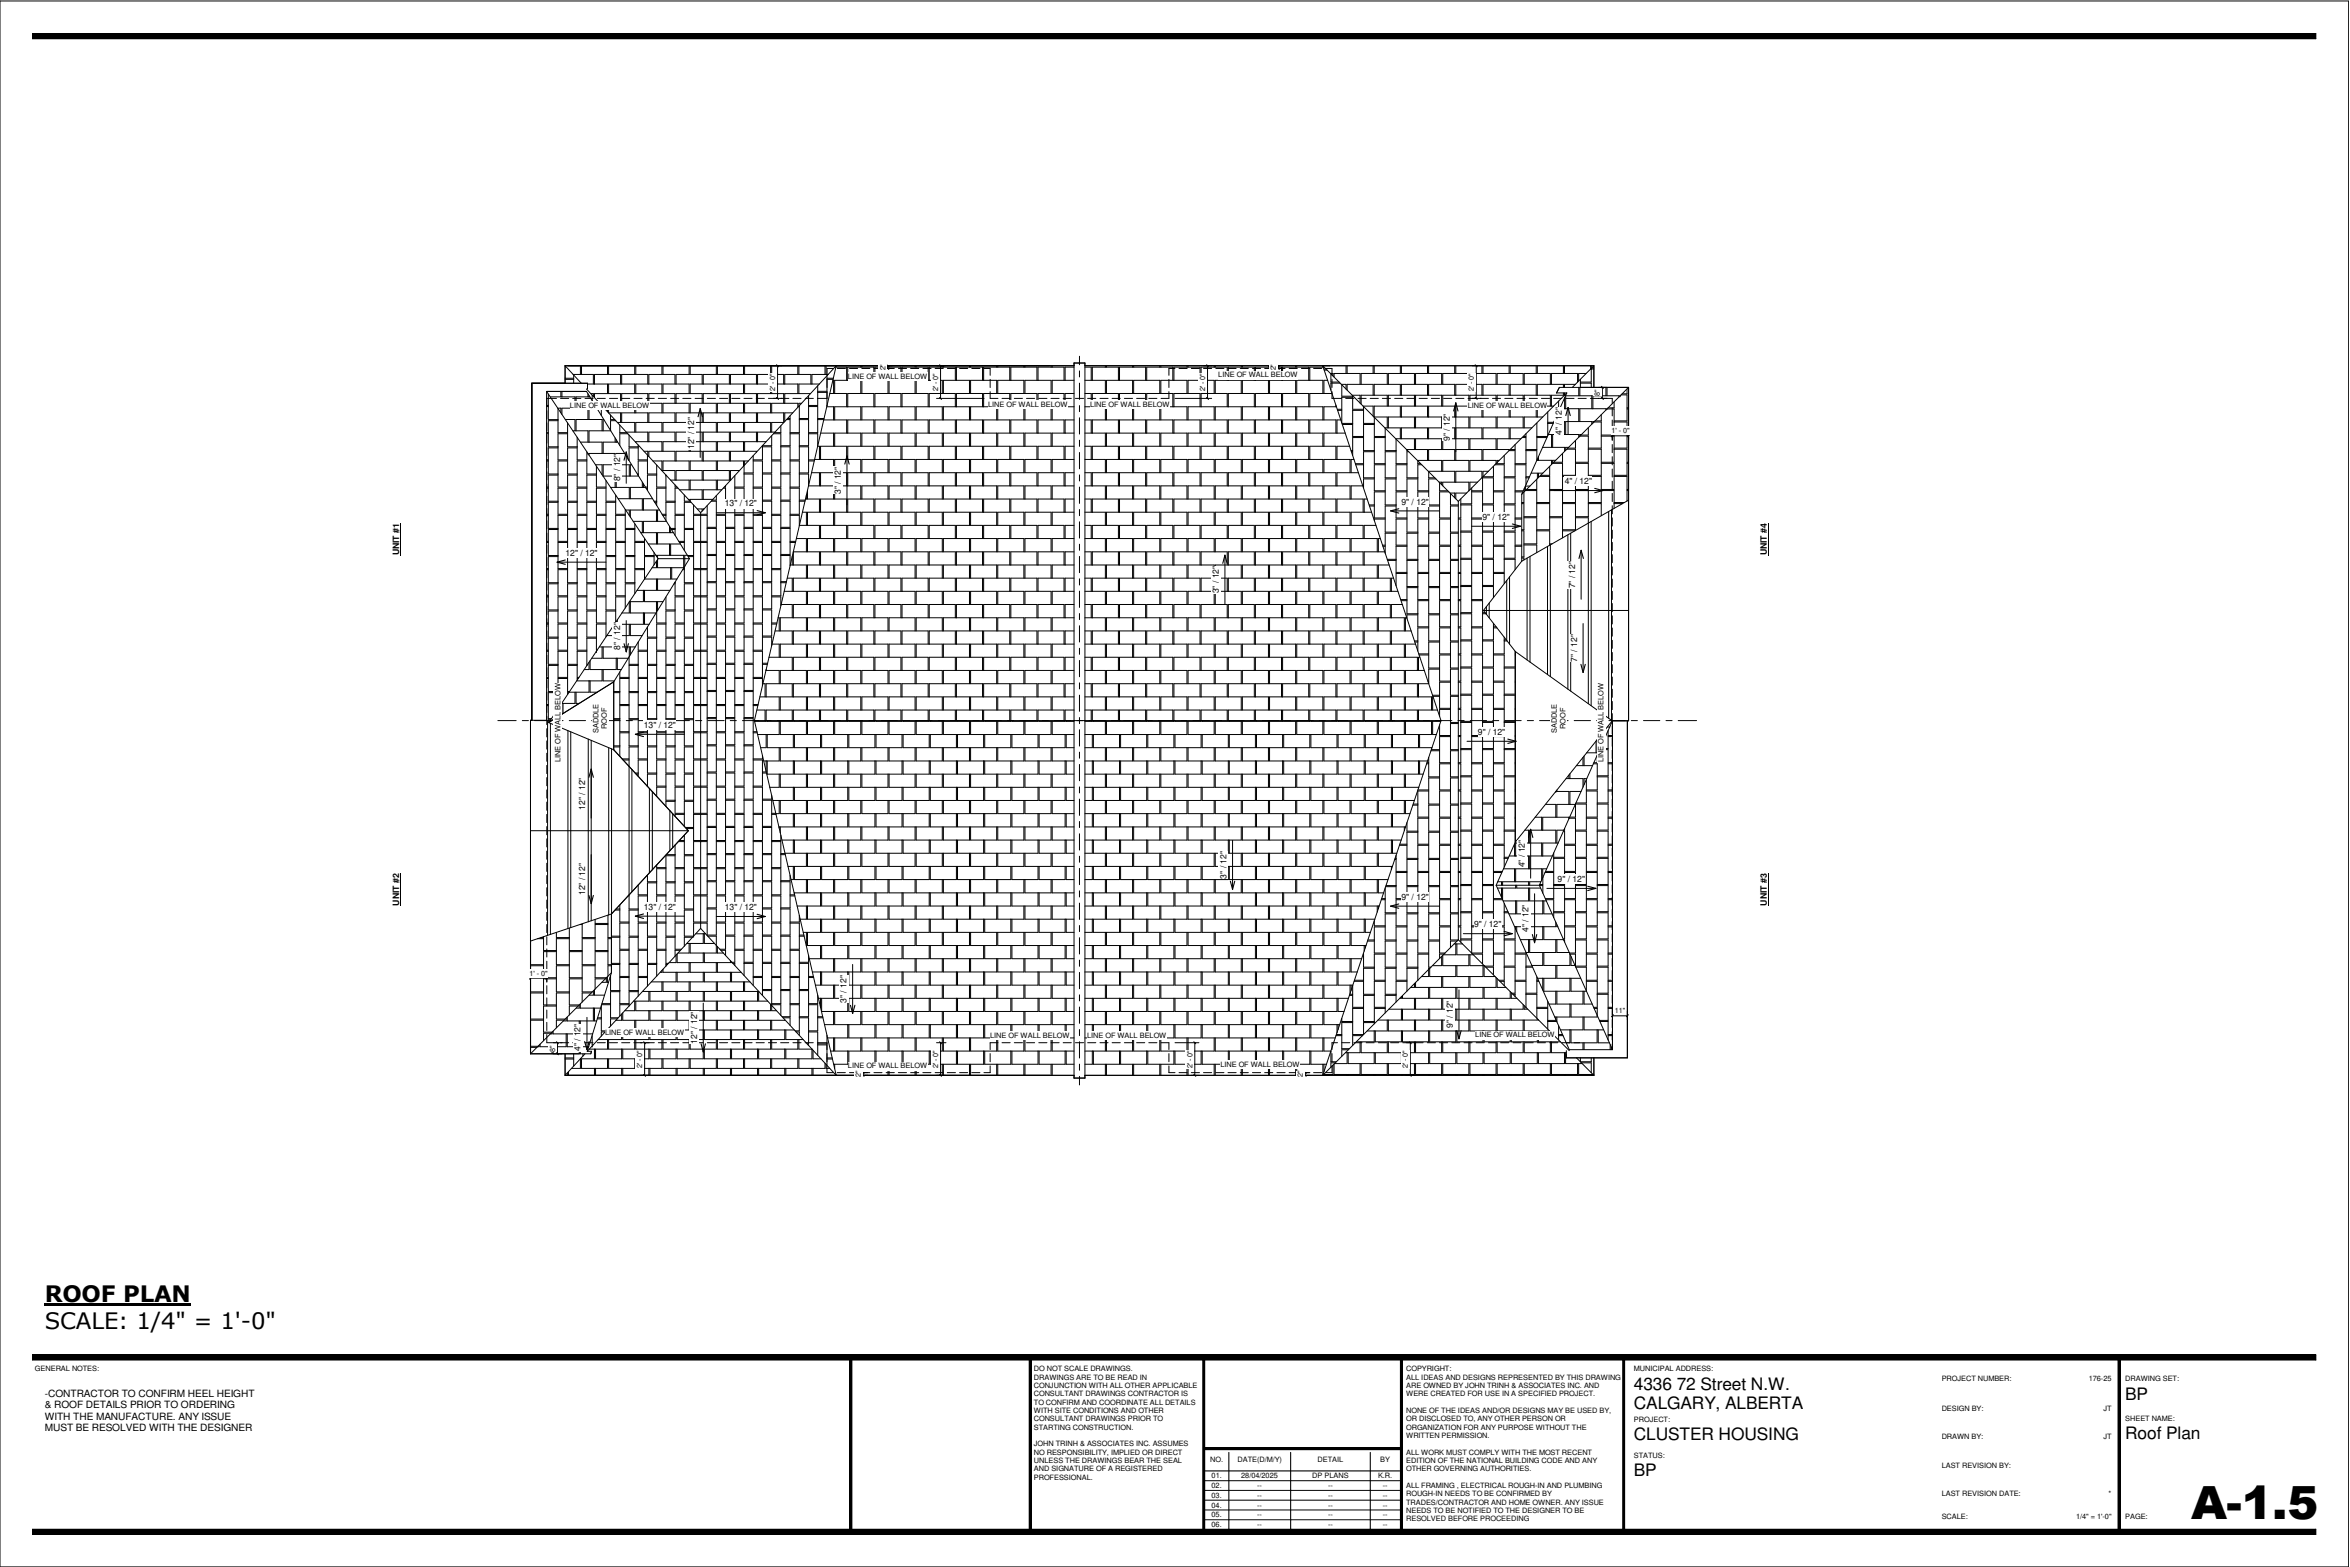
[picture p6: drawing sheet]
<svg xmlns="http://www.w3.org/2000/svg" width="914mm" height="610mm" viewBox="0 0 914 610" stroke-linecap="round" stroke-linejoin="round" font-family="sans-serif">
<defs><g id="words">
<text font-size="17.8" x="852.6" y="590.8">A-1.5</text>
<g font-size="8.8">
<text x="17.4" y="506.5">ROOF PLAN</text>
<text x="17.4" y="517.2">SCALE: 1/4&quot; = 1'-0&quot;</text>
</g>
<g font-size="6.7">
<text x="635.8" y="540.8">4336 72 Street N.W.</text>
<text x="826.9" y="544.6">BP</text>
<text x="635.8" y="548.3">CALGARY, ALBERTA</text>
<text x="635.8" y="560.2">CLUSTER HOUSING</text>
<text x="826.9" y="559.9">Roof Plan</text>
<text x="635.8" y="574.3">BP</text>
</g>
<g font-size="3.9">
<text x="17.4" y="543.6">-CONTRACTOR TO CONFIRM HEEL HEIGHT</text>
<text x="17.4" y="547.9">&amp; ROOF DETAILS PRIOR TO ORDERING</text>
<text x="17.4" y="552.3">WITH THE MANUFACTURE. ANY ISSUE</text>
<text x="17.4" y="556.6">MUST BE RESOLVED WITH THE DESIGNER</text>
</g>
<g font-size="3.4">
<text x="155.3" y="216.1" transform="rotate(-90 155.3 216.1)">UNIT #1</text>
<text x="687.5" y="216.1" transform="rotate(-90 687.5 216.1)">UNIT #4</text>
<text x="155.3" y="352.3" transform="rotate(-90 155.3 352.3)">UNIT #2</text>
<text x="687.5" y="352.3" transform="rotate(-90 687.5 352.3)">UNIT #3</text>
</g>
<g font-size="3.3">
<text x="564.1" y="171.5" transform="rotate(-90 564.1 171.5)">9&quot; / 12&quot;</text>
<text x="607.8" y="169.1" transform="rotate(-90 607.8 169.1)">4&quot; / 12&quot;</text>
<text x="270.1" y="174.7" transform="rotate(-90 270.1 174.7)">12&quot; / 12&quot;</text>
<text x="241.3" y="187.2" transform="rotate(-90 241.3 187.2)">8&quot; / 12&quot;</text>
<text x="608.8" y="188.4">4&quot; / 12&quot;</text>
<text x="282" y="197">13&quot; / 12&quot;</text>
<text x="327.2" y="192.2" transform="rotate(-90 327.2 192.2)">3&quot; / 12&quot;</text>
<text x="545.3" y="196.3">9&quot; / 12&quot;</text>
<text x="576.8" y="202.3">9&quot; / 12&quot;</text>
<text x="220" y="216.3">12&quot; / 12&quot;</text>
<text x="474.3" y="230.8" transform="rotate(-90 474.3 230.8)">3&quot; / 12&quot;</text>
<text x="612.9" y="228.9" transform="rotate(-90 612.9 228.9)">7&quot; / 12&quot;</text>
<text x="241.3" y="252.8" transform="rotate(-90 241.3 252.8)">8&quot; / 12&quot;</text>
<text x="613.6" y="257.4" transform="rotate(-90 613.6 257.4)">7&quot; / 12&quot;</text>
<text x="250.5" y="283.3">13&quot; / 12&quot;</text>
<text x="575.1" y="286">9&quot; / 12&quot;</text>
<text x="227.7" y="315" transform="rotate(-90 227.7 315)">12&quot; / 12&quot;</text>
<text x="477.2" y="341.8" transform="rotate(-90 477.2 341.8)">3&quot; / 12&quot;</text>
<text x="593.3" y="337.4" transform="rotate(-90 593.3 337.4)">4&quot; / 12&quot;</text>
<text x="606.1" y="343.2">9&quot; / 12&quot;</text>
<text x="227.7" y="348.2" transform="rotate(-90 227.7 348.2)">12&quot; / 12&quot;</text>
<text x="250.5" y="354">13&quot; / 12&quot;</text>
<text x="545.3" y="350.1">9&quot; / 12&quot;</text>
<text x="282" y="354.1">13&quot; / 12&quot;</text>
<text x="573.6" y="360.8">9&quot; / 12&quot;</text>
<text x="594.8" y="362.5" transform="rotate(-90 594.8 362.5)">4&quot; / 12&quot;</text>
<text x="329.4" y="390.1" transform="rotate(-90 329.4 390.1)">3&quot; / 12&quot;</text>
<text x="565.4" y="399.9" transform="rotate(-90 565.4 399.9)">9&quot; / 12&quot;</text>
<text x="271.3" y="406" transform="rotate(-90 271.3 406)">12&quot; / 12&quot;</text>
<text x="225.9" y="408.9" transform="rotate(-90 225.9 408.9)">4&quot; / 12&quot;</text>
</g>
<g font-size="2.9">
<text x="218.1" y="296.6" transform="rotate(-90 218.1 296.6)">LINE OF WALL BELOW</text>
<text x="537.1" y="568.9">BY</text>
<text x="471.4" y="578.9">02.</text>
<text x="471.4" y="582.7">03.</text>
<text x="471.4" y="586.5">04.</text>
<text x="820.5" y="582.1">*</text>
<text x="471.4" y="590.3">05.</text>
<text x="471.4" y="594.1">06.</text>
</g>
<g font-size="2.8">
<text x="329.9" y="147.4">LINE OF WALL BELOW</text>
<text x="344.5" y="144.1" transform="rotate(-90 344.5 144.1)">2&quot;</text>
<text x="474" y="146.9">LINE OF WALL BELOW</text>
<text x="496.5" y="144.1" transform="rotate(-90 496.5 144.1)">2&quot;</text>
<text x="301.6" y="152.2" transform="rotate(-90 301.6 152.2)">2' - 0&quot;</text>
<text x="365" y="152.2" transform="rotate(-90 365 152.2)">2' - 0&quot;</text>
<text x="468.9" y="152.2" transform="rotate(-90 468.9 152.2)">2' - 0&quot;</text>
<text x="573.5" y="152.2" transform="rotate(-90 573.5 152.2)">2' - 0&quot;</text>
<text x="622.6" y="154.1" transform="rotate(-90 622.6 154.1)">8&quot;</text>
<text x="221.8" y="158.8">LINE OF WALL BELOW</text>
<text x="384.5" y="158.5">LINE OF WALL BELOW</text>
<text x="424.2" y="158.5">LINE OF WALL BELOW</text>
<text x="571.1" y="158.7">LINE OF WALL BELOW</text>
<text x="627" y="168.6">1' - 0&quot;</text>
<text x="232.9" y="285.2" transform="rotate(-90 232.9 285.2)">SADDLE</text>
<text x="236.1" y="283.6" transform="rotate(-90 236.1 283.6)">ROOF</text>
<text x="605.8" y="285.2" transform="rotate(-90 605.8 285.2)">SADDLE</text>
<text x="609.1" y="283.6" transform="rotate(-90 609.1 283.6)">ROOF</text>
<text x="624" y="296.6" transform="rotate(-90 624 296.6)">LINE OF WALL BELOW</text>
<text x="206" y="379.6">1' - 0&quot;</text>
<text x="628.3" y="394.2">11&quot;</text>
<text x="235.4" y="402.7">LINE OF WALL BELOW</text>
<text x="385.3" y="403.8">LINE OF WALL BELOW</text>
<text x="423" y="403.8">LINE OF WALL BELOW</text>
<text x="574" y="403.6">LINE OF WALL BELOW</text>
<text x="216" y="409.1" transform="rotate(-90 216 409.1)">8&quot;</text>
<text x="249.9" y="415.5" transform="rotate(-90 249.9 415.5)">2' - 0&quot;</text>
<text x="329.9" y="415.7">LINE OF WALL BELOW</text>
<text x="334.9" y="419.1" transform="rotate(-90 334.9 419.1)">2&quot;</text>
<text x="365" y="415.5" transform="rotate(-90 365 415.5)">2' - 0&quot;</text>
<text x="464" y="415.5" transform="rotate(-90 464 415.5)">2' - 0&quot;</text>
<text x="474.9" y="415.2">LINE OF WALL BELOW</text>
<text x="506.9" y="419.1" transform="rotate(-90 506.9 419.1)">2&quot;</text>
<text x="547.8" y="415.5" transform="rotate(-90 547.8 415.5)">2' - 0&quot;</text>
<text x="13.6" y="533.5">GENERAL NOTES:</text>
<text x="402.3" y="533.5">DO NOT SCALE DRAWINGS.</text>
<text x="547.2" y="533.5">COPYRIGHT:</text>
<text x="635.8" y="533.5">MUNICIPAL ADDRESS:</text>
<text x="402.3" y="536.7">DRAWINGS ARE TO BE READ IN</text>
<text x="402.3" y="540">CONJUNCTION WITH ALL OTHER APPLICABLE</text>
<text x="547.2" y="536.7">ALL IDEAS AND DESIGNS REPRESENTED BY THIS DRAWING</text>
<text x="547.2" y="540">ARE OWNED BY JOHN TRINH &amp; ASSOCIATES INC. AND</text>
<text x="755.5" y="537.3">PROJECT NUMBER:</text>
<text x="812.8" y="537.3">176-25</text>
<text x="826.9" y="537.3">DRAWING SET:</text>
<text x="402.3" y="543.2">CONSULTANT DRAWINGS CONTRACTOR IS</text>
<text x="547.2" y="543.2">WERE CREATED FOR USE IN A SPECIFIED PROJECT.</text>
<text x="402.3" y="546.4">TO CONFIRM AND COORDINATE ALL DETAILS</text>
<text x="402.3" y="549.7">WITH SITE CONDITIONS AND OTHER</text>
<text x="547.2" y="549.7">NONE OF THE IDEAS AND/OR DESIGNS MAY BE USED BY,</text>
<text x="755.5" y="548.8">DESIGN BY:</text>
<text x="818.4" y="548.8">JT</text>
<text x="402.3" y="552.9">CONSULTANT DRAWINGS PRIOR TO</text>
<text x="402.3" y="556.2">STARTING CONSTRUCTION.</text>
<text x="547.2" y="552.9">OR DISCLOSED TO, ANY OTHER PERSON OR</text>
<text x="547.2" y="556.2">ORGANIZATION FOR ANY PURPOSE WITHOUT THE</text>
<text x="635.8" y="553.1">PROJECT:</text>
<text x="826.9" y="552.7">SHEET NAME:</text>
<text x="402.3" y="562.7">JOHN TRINH &amp; ASSOCIATES INC. ASSUMES</text>
<text x="547.2" y="559.4">WRITTEN PERMISSION.</text>
<text x="755.5" y="559.9">DRAWN BY:</text>
<text x="818.4" y="559.9">JT</text>
<text x="402.3" y="565.9">NO RESPONSIBILITY, IMPLIED OR DIRECT</text>
<text x="402.3" y="569.1">UNLESS THE DRAWINGS BEAR THE SEAL</text>
<text x="470.9" y="568.9">NO.</text>
<text x="481.5" y="568.9">DATE(D/M/Y)</text>
<text x="512.7" y="568.9">DETAIL</text>
<text x="547.2" y="565.9">ALL WORK MUST COMPLY WITH THE MOST RECENT</text>
<text x="547.2" y="569.1">EDITION OF THE NATIONAL BUILDING CODE AND ANY</text>
<text x="635.8" y="567.1">STATUS:</text>
<text x="402.3" y="572.3">AND SIGNATURE OF A REGISTERED</text>
<text x="402.3" y="575.6">PROFESSIONAL.</text>
<text x="471.4" y="575.1">01.</text>
<text x="483" y="575.1">28/04/2025</text>
<text x="510.6" y="575.1">DP PLANS</text>
<text x="536.2" y="575.1">K.R.</text>
<text x="547.2" y="572.3">OTHER GOVERNING AUTHORITIES.</text>
<text x="755.5" y="571">LAST REVISION BY:</text>
<text x="489.2" y="578.9">--</text>
<text x="516.8" y="578.9">--</text>
<text x="538" y="578.9">--</text>
<text x="547.2" y="578.8">ALL FRAMING , ELECTRICAL ROUGH-IN AND PLUMBING</text>
<text x="489.2" y="582.7">--</text>
<text x="489.2" y="586.5">--</text>
<text x="516.8" y="582.7">--</text>
<text x="516.8" y="586.5">--</text>
<text x="538" y="582.7">--</text>
<text x="538" y="586.5">--</text>
<text x="547.2" y="582.1">ROUGH-IN NEEDS TO BE CONFIRMED BY</text>
<text x="547.2" y="585.3">TRADES/CONTRACTOR AND HOME OWNER. ANY ISSUE</text>
<text x="755.5" y="582.1">LAST REVISION DATE:</text>
<text x="489.2" y="590.3">--</text>
<text x="516.8" y="590.3">--</text>
<text x="538" y="590.3">--</text>
<text x="547.2" y="588.6">NEEDS TO BE NOTIFIED TO THE DESIGNER TO BE</text>
<text x="547.2" y="591.8">RESOLVED BEFORE PROCEEDING</text>
<text x="755.5" y="590.8">SCALE:</text>
<text x="807.8" y="590.8">1/4&quot; = 1'-0&quot;</text>
<text x="826.9" y="590.8">PAGE:</text>
<text x="489.2" y="594.1">--</text>
<text x="516.8" y="594.1">--</text>
<text x="538" y="594.1">--</text>
</g>
</g></defs>
<g fill="none" stroke="#000" stroke-width=".39">
<path d="M420 138.6v3.3M212.7 152.3h15.5l40.1 65M212.7 158.2h.7M212.7 157.7h.7M212.7 152.3v127.9h-6.3v129.8M212.7 152.3l43.4 65M212.8 159.8v3.1M213.4 153.3v9.9h3.7M214.1 154.4h9.6v4.4M216.5 155h-3.7v3.2M217 158.8h1.2v1.8M217.1 158.9v9.4h3.8"/>
<path d="M218.1 155h3.2M218.2 152.3v2.1M218.7 152.3v2.1M219.9 147.6h3.3M219.9 147.2h3.3M219.9 142.3h198M219.9 142.3l6.3 6.8M219.9 142.3v6.8M222.8 155h3.2M223 145.7h7.9v3.7M223.2 145.9v3.2M225.8 142.3v3.4"/>
<path d="M226.3 142.3v3.4M227.6 155h3.2M228.2 151.3l44.4 48.1M228.6 149.4h7.8v3.7M228.6 151.3v-2.2h-21.7v131.1M228.8 153.2v1.2M229.2 153.9v.5M229.5 154.4h-5.3v4.4M229.9 153.1h1v1.1M230.4 153.7v2.1M231.3 154.7v-1.6h10.2v3.8M231.3 149.4v-3.7h10.2v3.7"/>
<path d="M232.2 158.8h-3v4.4M232.4 155h3.1M233.3 156.9h3.1v3.3M234 157.6l.1 .1M234.5 158.2h-.5v3.4M236.4 142.3v3.4M236.8 153.1v-3.7h10.2v3.7M236.8 142.3v3.4M237.2 155h3.1M241.9 156.9v-3.8h10.2v3.8M241.9 149.4v-3.7h10.2v3.7M241.9 155h3.2"/>
<path d="M246.7 155h3.2M247 142.3v3.4M247.4 153.1v-3.7h10.2v3.7M247.4 142.3v3.4M251.4 155h3.2M252.5 156.9v-3.8h10.1v3.8M252.5 149.4v-3.7h10.1v3.7M256.2 155h3.1M257.6 142.3v3.4M258 153.1v-3.7h10.1v3.7M258 142.3v3.4M260.9 155h3.2"/>
<path d="M263.1 156.9v-3.8h10.1v3.8M263.1 149.4v-3.7h10.1v3.7M265.7 155h3.2M268.1 142.3v3.4M268.6 153.1v-3.7h10.1v3.7M268.6 142.3v3.4M270.5 155h3.1M273.6 156.9v-3.8h10.2v3.8M273.6 149.4v-3.7h10.2v3.7M275.2 155h3.2M278.7 142.3v3.4M279.1 153.1v-3.7h10.2v3.7"/>
<path d="M279.1 142.3v3.4M280 155h3.2M284.2 156.9v-3.8h10.1v3.8M284.2 149.4v-3.7h10.1v3.7M284.7 155h3.2M289.3 142.3v3.4M289.5 155h3.2M289.7 153.1v-3.7h10.1v3.7M289.7 142.3v3.4M294.3 155h3.1M294.8 156.9v-3.8h10.1v3.8M294.8 149.4v-3.7h10.1v3.7"/>
<path d="M299 155h3.2M299.8 142.3v3.4M300.3 153.1v-3.7h10.1v3.7M300.3 142.3v3.4M303.8 155h3.2M305.4 149.4v-3.7h10.1v3.7M308.5 155h3.2M310.4 142.3v3.4M310.4 158.5v-1.6h-10.1v3.7M310.7 158.2h.3v10.1h-3.6M310.9 142.3v3.4M311.9 156.9h-1v1.1"/>
<path d="M313.3 155h3.2M314.6 154v8.8h-3.6M314.6 158.2h3.6v10.1h-3.6M315.4 153.1h-10v3.8M318.1 155h3.7M318.2 152.7h3.6M318.2 150.1v7.6h-3.6M318.9 149.4h-8v3.7M321 142.3v3.4M321.4 142.3v3.4M321.7 158.2h2.7v5.2M321.8 146.2v6h-3.6"/>
<path d="M321.8 147.6h2.3M321.8 157.7h.1M321.8 147.2h2.5M321.8 152.4v5.5M322.3 145.7h-6.4v3.7M322.9 153.1h6.5v5.1M324.1 148h.3v5.1M324.2 143.3h-2.4v2.7M324.8 153.1v-5.1h10.1v5.1M325.2 142.8h4.2v5.2M325.4 142.3v.1M325.4 142.3l-31.9 138 31.9 138"/>
<path d="M325.4 142.3l-52.8 57.1M325.8 143.3h3.2M329.9 148v-5.2h10.1v5.2M329.9 158.2v-5.1h10.1v5.1M330.5 143.3h3.2M334.9 142.3v.5M335.3 143.3h3.2M335.4 153.1v-5.1h10.1v5.1M335.4 142.3v.5M340.1 143.3h3.1M340.4 148v-5.2h10.2v5.2M340.4 158.2v-5.1h10.2v5.1"/>
<path d="M344.8 143.3h3.2M345.5 142.3v.5M345.9 153.1v-5.1h10.2v5.1M345.9 142.3v.5M349.6 143.3h3.2M351 148v-5.2h10.1v5.2M351 158.2v-5.1h10.1v5.1M354.3 143.3h3.2M356.1 142.3v.5M356.5 153.1v-5.1h10.1v5.1M356.5 142.3v.5M359.1 143.3h3.2"/>
<path d="M361.6 148v-5.2h10.1v5.2M361.6 158.2v-5.1h10.1v5.1M363.9 143.3h3.1M366.6 142.3v.5M367.1 153.1v-5.1h10.1v5.1M367.1 142.3v.5M368.6 143.3h3.2M372.2 148v-5.2h10.1v5.2M372.2 158.2v-5.1h10.1v5.1M373.4 143.3h3.2M377.2 142.3v.5M377.7 153.1v-5.1h10.1v5.1"/>
<path d="M377.7 142.3v.5M378.1 143.3h3.2M382.7 148v-5.2h10.2v5.2M382.7 158.2v-5.1h10.2v5.1M382.9 143.3h2.4v2.7M385.3 152.4v2.6h3M385.3 147.6v3.1M387.8 142.3v.5M388.2 153.1v-5.1h10.2v5.1M388.2 142.3v.5M389.9 155h3.2M393.3 148v-5.2h10.2v5.2"/>
<path d="M393.3 158.2v-5.1h10.2v5.1M394.7 155h3.1M398.4 142.3v.5M398.8 153.1v-5.1h10.2v5.1M398.8 142.3v.5M399.4 155h3.2M403.9 148v-5.2h10.1v5.2M403.9 158.2v-5.1h10.1v5.1M404.2 155h3.2M408.9 155h3.2M409 142.3v.5M409.4 142.3v.5"/>
<path d="M413.7 155h3.2M417.9 142.8h-3.5v5.2M417.9 153.1h-3.5v5.1M417.9 158.2h-8.5v5.2M417.9 148h-8.5v5.1M417.9 141.2h4.2v278.2h-4.2zM418.5 155h3.1M420 144.3v2.3M420 149.1v6.3M420 157.8v2.3M422.1 142.8h2.5v5.2M422.1 153.1h2.5v5.1"/>
<path d="M422.1 158.2h8v5.2M422.1 148h8v5.1M422.1 142.3h198.1M423.2 155h3.2M425 148v-5.2h10.2v5.2M425 158.2v-5.1h10.2v5.1M428 155h3.2M430.1 142.3v.5M430.5 153.1v-5.1h10.2v5.1M430.5 142.3v.5M432.7 155h3.2M435.6 148v-5.2h10.2v5.2"/>
<path d="M435.6 158.2v-5.1h10.2v5.1M437.5 155h3.2M440.7 142.3v.5M441.1 153.1v-5.1h10.2v5.1M441.1 142.3v.5M442.3 155h3.1M446.2 148v-5.2h10.2v5.2M446.2 158.2v-5.1h10.2v5.1M447 155h3.2M451.3 142.3v.5M451.7 153.1v-5.1h10.2v5.1M451.7 142.3v.5"/>
<path d="M454.8 152.4v2.6h-3M454.8 147.6v3.1M456.8 148v-5.2h10.1v5.2M456.8 158.2v-5.1h10.1v5.1M457.2 143.3h-2.4v2.7M458.8 143.3h3.1M461.9 142.3v.5M462.3 153.1v-5.1h10.1v5.1M462.3 142.3v.5M463.5 143.3h3.2M467.4 148v-5.2h10.1v5.2M467.4 158.2v-5.1h10.1v5.1"/>
<path d="M468.3 143.3h3.2M472.4 142.3v.5M472.9 153.1v-5.1h10.1v5.1M472.9 142.3v.5M473.1 143.3h3.1M477.8 143.3h3.2M477.9 148v-5.2h10.2v5.2M477.9 158.2v-5.1h10.2v5.1M482.6 143.3h3.1M483 142.3v.5M483.4 153.1v-5.1h10.2v5.1M483.4 142.3v.5"/>
<path d="M487.3 143.3h3.2M488.5 148v-5.2h10.1v5.2M488.5 158.2v-5.1h10.1v5.1M492.1 143.3h3.2M493.6 142.3v.5M494 153.1v-5.1h10.1v5.1M494 142.3v.5M496.9 143.3h3.1M499.1 148v-5.2h10.1v5.2M499.1 158.2v-5.1h10.1v5.1M501.6 143.3h3.2M504.1 142.3v.5"/>
<path d="M504.6 153.1v-5.1h10.1v5.1M504.6 142.3v.5M506.4 143.3h3.2M511.1 143.3h3.2M514.7 142.4v.4M514.9 142.8h-5.2v5.2M515.1 143.6h.9M515.3 144h1.1M515.9 143.3h2.4v2.7M516.6 148h-1.4v5.1M517.7 145.3h1v1M517.9 145.5v3.1h3.1"/>
<path d="M518.3 153.1h-8.6v5.1M518.3 152.4v2.6h3.8M518.3 147.6v3.1M519.1 146.7v-1.4h10.1v4.2M519.8 157.6v.6M520 158.2h-4.8v5.2M520.4 159.2h1.7M520.5 159.6h1.6M521.5 149.1h-3.6v2.7M521.9 149.5h1.8v1.8M522.1 149.7v4.4h4.2M523.6 155h3.2"/>
<path d="M523.7 142.3v3M524.2 142.3v3M524.2 151.8v-2.3h10.1v4.3M526.2 153.8h3v3M526.3 154.6h-4.2v9.8M526.3 153.9v5.3h4.3M528.4 155h3.2M529.6 157.2v-3.4h10.2v4.2M529.6 149.5v-4.2h10.2v4.2M530.4 158h3.9v3.9M530.6 158.2v6.5h4.2M530.6 159.6h-4.3v10.2h4.3"/>
<path d="M533.1 155h3.2M534.3 142.3v3M534.7 142.3v3M534.7 153.8v-4.3h10.2v4.3M537.9 155h3.2M540.2 158v-4.2h10.2v4.2M540.2 149.5v-4.2h10.2v4.2M542.7 155h3.1M544.9 142.3v3M545.3 142.3v3M545.3 153.8v-4.3h10.2v4.3M547.4 155h3.2"/>
<path d="M550.8 158v-4.2h10.2v4.2M550.8 149.5v-4.2h10.2v4.2M552.2 155h3.2M555.5 142.3v3M555.9 142.3v3M555.9 153.8v-4.3h10.1v4.3M556.9 155h3.2M561.4 158v-4.2h10.1v4.2M561.4 149.5v-4.2h10.1v4.2M561.7 155h3.2M566 142.3v3M566.5 142.3v3"/>
<path d="M566.5 153.8v-4.3h10.1v4.3M566.5 155h3.1M571.2 155h3.2M572 158v-4.2h10.1v4.2M572 149.5v-4.2h10.1v4.2M576 155h3.2M576.6 142.3v3M577 142.3v3M577 153.8v-4.3h10.2v4.3M580.7 155h3.2M582.5 158v-4.2h10.2v4.2M582.5 149.5v-4.2h10.2v4.2"/>
<path d="M585.5 155h3.2M587.2 142.3v3M587.6 142.3v3M587.6 153.8v-4.3h10.1v4.3M590.3 155h3.1M593.1 158v-4.2h10.1v4.2M593.1 149.5v-4.2h10.1v4.2M595 155h3.2M597.7 142.3v3M598.2 142.3v3M599.8 155h3.2M604.5 158h-6.3v4.2"/>
<path d="M604.5 155h3.2M606.5 159.2h.3M606.5 159.6h.1M606.5 156v4M606.9 159h7.4v5M608.3 150.7v-1.2h-10.1v4.3M608.3 142.3v3M608.3 152.9v.9M608.8 142.3v3M608.8 152.9v.9h-5.1v4.2M608.8 154.7v4.3M609.2 159v-5h10.2v5"/>
<path d="M609.3 155h3.2M609.6 152.9l-17.5 39.4M609.6 152.9l-42.2 42.1M613 149.5h-4.2v1.2M613.8 148.7v-3.4h-10.1v4.2M614 155h3.2M614.3 150.7v3.3M614.7 150.7v3.3M614.9 149.1h4.3v1.6M614.9 147.6v3.1M617.2 145.3h-2.9v3M618.8 155h3.2"/>
<path d="M618.9 142.3v1.3M619.2 143.6h1M619.2 143.3v5.3h-4.3M619.3 142.3v.9M619.4 143.1h.8M620.2 142.3v8.4M620.2 142.3l-8.4 8.4M623.6 155h3.7v2.1M624.9 159.5v-.5h-10.2v5M624.9 150.7v3.3M625.3 159.1h2.8v10.1h-5M625.3 150.7v3.3"/>
<path d="M625.3 159v.1M627.3 158.6v3.2M628.1 156.3v2.4h-2.4M630 154.4v-.4h-10.2v5M630.4 154h.1M630.8 153.6h2.3v10.1h-5M633.1 151.3v1.9h-1.9M633.1 159.1h.6M633.1 158.7h.6M633.7 150.7h-26.9l-1.1 2.2h3.9M633.7 150.7v129.7h-6.4M633.7 150.7l-41.6 41.6"/>
<path d="M212.7 179.3h.7M212.7 168.7h.7M212.7 178.9h.7M212.7 168.3h.7M212.8 164.5v3.2M212.8 169.2v3.2M212.8 174v3.2M212.8 178.8v3.1M217.1 174.2h-3.7v10.2h3.7M217.1 163.7h-3.7v10.1h3.7M218.7 161.2v-2.4h10.1v4.4M220 163.2h3.7v4.4"/>
<path d="M220.9 179.3h-3.8v10.2h3.8M220.9 164.5v9.3h3.7M220.9 168.7h-3.8v10.2h3.8M222.9 167.6h5.9v4.4M224.2 167.6v-4.4h10.1v4.4M224.6 174.2h-3.7v10.2h3.7M224.6 170.1v8.8h3.7M225.8 172h8.5v4.4M228.3 179.3h-3.7v10.2h3.7M228.3 175.8v8.6h3.8M228.8 176.4h.1M229.2 177.1v-.7h10.2v4.4"/>
<path d="M234.9 163.2h-.2v4.4M237.6 161.5v1.7h1.6M237.7 167.6h-8.5v4.4M239.4 170.4v1.6M239.6 163.7h-2v3.8M239.8 171.1v.9M240.2 164.3h6.8v3.8M240.4 172h-5.7v4.4M241.2 165.4v2.9h2.7M241.9 164.3v-3.7h10.2v3.7M243.1 176.4h-3.3v4.4M243.7 168.1h8.4v3.7"/>
<path d="M244.3 168.7h-3.1v4.6M244.6 178.9h.2M244.8 169.2v4.6h3.5M247 160.6v-3.7h-10.2v3.7h4.7v3.7M247.4 160.6v-3.7h10.2v3.7M247.4 168.1v-3.8h10.2v3.8M247.4 172.1v-.3h10.2v3.8M248.3 173.1v5.8h3.6M248.3 174.2h-3.5v4.9M250.6 175.6h1.5v1.6M251.9 179.3h-3.6v5.7M251.9 177v7.4h3.6"/>
<path d="M252.5 164.3v-3.7h10.1v3.7M252.5 171.8v-3.7h10.1v3.7M252.5 177.6v-2h10.1v3.7M254 179.3h3.6v3.7M258 160.6v-3.7h10.1v3.7M258 168.1v-3.8h10.1v3.8M258 175.6v-3.8h10.1v3.8M263.1 164.3v-3.7h10.1v3.7M263.1 171.8v-3.7h10.1v3.7M263.1 179.3v-3.7h10.1v3.7M268.6 160.6v-3.7h10.1v3.7M268.6 168.1v-3.8h10.1v3.8"/>
<path d="M268.6 175.6v-3.8h10.1v3.8M273.6 164.3v-3.7h10.2v3.7M273.6 171.8v-3.7h10.2v3.7M273.6 179.3v-3.7h10.2v3.7M279.1 160.6v-3.7h10.2v3.7M279.1 168.1v-3.8h10.2v3.8M279.1 175.6v-3.8h10.2v3.8M284.2 164.3v-3.7h10.1v3.7M284.2 171.8v-3.7h10.1v3.7M289.7 160.6v-3.7h10.1v3.7M289.7 168.1v-3.8h10.1v3.8M291.2 179.3h-1.5v1.6"/>
<path d="M293.1 179.3h3.6v10.2h-3.6M293.1 177.3v6.7h-3.6M294.3 175.9v-.3h-10.1v3.7M294.8 164.3v-3.7h10.1v3.7M296.7 173.8h3.6v10.2h-3.6M298.1 171.8h-8.4v3.8M300.3 169.5v3.9h-3.6v5.5h-3.6M300.3 179.3h3.5v10.2h-3.5M301 168.7h2.8v10.2h-3.5M301.6 168.1h-6.8v3.7M303.8 173.8h3.6v10.2h-3.6M303.8 165.7v2.6h-2.4"/>
<path d="M305 164.3h-4.7v3.8M306.1 163.2h1.3v10.2h-3.6M307.4 179.3h3.6v10.2h-3.6M307.4 161.8v1h-.9M307.4 168.7h3.6v10.2h-3.6M308.5 160.6h-3.1v3.4M311 173.8h3.6v10.2h-3.6M311 163.2h3.6v10.2h-3.6M314.6 179.3h2.2M314.6 168.7h3.6v4.8M314.6 178.9h2.3M317 178.7h7.4v5.2"/>
<path d="M318.2 173.6h.7v5.1M318.2 163.2h2.3M318.2 162.8h2.4M319.3 178.7v-5.1h10.1v5.1M319.4 168.5h5v5.1M320.5 163.4h8.9v5.1M324.8 173.6v-5.1h10.1v5.1M324.8 163.4v-5.2h10.1v5.2M329.9 168.5v-5.1h10.1v5.1M329.9 178.7v-5.1h10.1v5.1M335.4 173.6v-5.1h10.1v5.1M335.4 163.4v-5.2h10.1v5.2"/>
<path d="M340.4 168.5v-5.1h10.2v5.1M340.4 178.7v-5.1h10.2v5.1M345.9 173.6v-5.1h10.2v5.1M345.9 163.4v-5.2h10.2v5.2M351 168.5v-5.1h10.1v5.1M351 178.7v-5.1h10.1v5.1M356.5 173.6v-5.1h10.1v5.1M356.5 163.4v-5.2h10.1v5.2M361.6 168.5v-5.1h10.1v5.1M361.6 178.7v-5.1h10.1v5.1M367.1 173.6v-5.1h10.1v5.1M367.1 163.4v-5.2h10.1v5.2"/>
<path d="M372.2 168.5v-5.1h10.1v5.1M372.2 178.7v-5.1h10.1v5.1M377.7 173.6v-5.1h10.1v5.1M377.7 163.4v-5.2h10.1v5.2M382.7 168.5v-5.1h10.2v5.1M382.7 178.7v-5.1h10.2v5.1M388.2 173.6v-5.1h10.2v5.1M388.2 163.4v-5.2h10.2v5.2M393.3 168.5v-5.1h10.2v5.1M393.3 178.7v-5.1h10.2v5.1M398.8 173.6v-5.1h10.2v5.1M398.8 163.4v-5.2h10.2v5.2"/>
<path d="M403.9 168.5v-5.1h10.1v5.1M403.9 178.7v-5.1h10.1v5.1M417.9 163.4h-3.5v5.1M417.9 173.6h-3.5v5.1M417.9 178.7h-8.5v5.2M417.9 168.5h-8.5v5.1M420 162.5v6.4M420 171.2v2.5M420 176v6.4M422.1 163.4h2.5v5.1M422.1 173.6h2.5v5.1M422.1 178.7h8v5.2"/>
<path d="M422.1 168.5h8v5.1M425 168.5v-5.1h10.2v5.1M425 178.7v-5.1h10.2v5.1M430.5 173.6v-5.1h10.2v5.1M430.5 163.4v-5.2h10.2v5.2M435.6 168.5v-5.1h10.2v5.1M435.6 178.7v-5.1h10.2v5.1M441.1 173.6v-5.1h10.2v5.1M441.1 163.4v-5.2h10.2v5.2M446.2 168.5v-5.1h10.2v5.1M446.2 178.7v-5.1h10.2v5.1M451.7 173.6v-5.1h10.2v5.1"/>
<path d="M451.7 163.4v-5.2h10.2v5.2M456.8 168.5v-5.1h10.1v5.1M456.8 178.7v-5.1h10.1v5.1M462.3 173.6v-5.1h10.1v5.1M462.3 163.4v-5.2h10.1v5.2M467.4 168.5v-5.1h10.1v5.1M467.4 178.7v-5.1h10.1v5.1M472.9 173.6v-5.1h10.1v5.1M472.9 163.4v-5.2h10.1v5.2M477.9 168.5v-5.1h10.2v5.1M477.9 178.7v-5.1h10.2v5.1M483.4 173.6v-5.1h10.2v5.1"/>
<path d="M483.4 163.4v-5.2h10.2v5.2M488.5 168.5v-5.1h10.1v5.1M488.5 178.7v-5.1h10.1v5.1M494 173.6v-5.1h10.1v5.1M494 163.4v-5.2h10.1v5.2M499.1 168.5v-5.1h10.1v5.1M499.1 178.7v-5.1h10.1v5.1M504.6 173.6v-5.1h10.1v5.1M504.6 163.4v-5.2h10.1v5.2M509.7 168.5v-5.1h10.1v5.1M509.7 178.7v-5.1h10.1v5.1M521.7 163.4h-1.5v5.1"/>
<path d="M522.2 164.7h4.1M522.3 165.1h4M523.5 168.5h-8.3v5.1M525.1 173.6h-4.9v5.1M525.7 175.3h.6M525.8 175.7h.5M526.8 178.7h-1.1v5.2M530.6 170.2h-4.3v6.9M534.6 162.2h5.2v4.3M534.7 162.2v-4.2h10.2v4.2M534.8 162.3v7.5h4.2M534.8 165.1h-4.2v10.2h4.2"/>
<path d="M534.8 175.7h-4.2v10.2h4.2M538.9 166.5h6v4.2M539 170.2h-4.2v10.2h4.2M539 166.6v8.7h4.2M540.2 166.5v-4.3h10.2v4.3M543.1 170.7h7.3v4.2M543.2 175.7h-4.2v10.2h4.2M543.2 170.8v9.6h4.3M545.3 162.2v-4.2h10.2v4.2M545.3 170.7v-4.2h10.2v4.2M547.3 174.9h8.2v4.2M547.5 175l.2 .3"/>
<path d="M548.1 175.7h-.6v10.2h4.2M550.8 174.9v-4.2h10.2v4.2M550.8 166.5v-4.3h10.2v4.3M551.5 179.1h9.5v4.2M551.7 179.3v1.1h1.1M555.9 162.2v-4.2h10.1v4.2M555.9 170.7v-4.2h10.1v4.2M555.9 179.1v-4.2h10.1v4.2M561.4 174.9v-4.2h10.1v4.2M561.4 166.5v-4.3h10.1v4.3M566.5 162.2v-4.2h10.1v4.2M566.5 170.7v-4.2h10.1v4.2"/>
<path d="M566.5 179.1v-4.2h10.1v4.2M572 174.9v-4.2h10.1v4.2M572 166.5v-4.3h10.1v4.3M577 162.2v-4.2h10.2v4.2M577 170.7v-4.2h10.2v4.2M577 179.1v-4.2h10.2v.4h2.3v10.2h-4.2M582.5 166.5v-4.3h10.2v4.3M583.4 179.1h-.9v.9M585.3 177.2v3.2h-3.2v-1.3h-10.1v4.2M587.6 162.2v-4.2h10.1v4.2M589.5 172.9v2h-1.9M591.8 170.7h-9.3v4.2"/>
<path d="M592.3 170.2h1.5v10.2h-4.3M593.8 175.3h4.2v3.7M593.8 168.7v1.1h-1.1M596.1 166.5h-8.5v4.2M597.8 164.7h.2v10.2h-4.2M598 179.1h5.7v1.5M598 169.8h4.1M598 170.2h3.9M598.2 178.5v.6M598.6 177.6v1.5M600.2 174h8.6v1.6M600.3 162.2h-7.2v4.3"/>
<path d="M602.2 164.3h2.4M602.2 164.7h2.2M602.2 160.3v9.2M602.4 169h1.3v5M604.7 164h4.1v5M605.3 179.1h-1.2v1.1l3.9 .1v10.1h-5M608 176.4v3.4h-3.4M609.6 174.8h3.4v10.1h-5M610.3 174h-1.1v1.2M613 171.4v2.9h-3M614.3 170.1v-1.1h-10.2v5M615.4 169h-.7v.7h3.3v10.1h-5"/>
<path d="M618 174.8h5.1v10.1h-5.1M618 166.4v2.8h-2.9M619.4 165v-1h-10.2v5M620.2 164.2h2.9v10.1h-5.1M620.4 164h-.6v.6M623.1 161.3v2.4h-2.5M623.1 169.7h5v10.1h-5M627.3 163.4v3.2M627.3 168.1v3.2M627.3 172.9v3.2M627.3 177.7v3.1M628.1 174.8h5v10.1h-5"/>
<path d="M628.1 164.2h5v10.1h-5M633.1 169.7h.6M633.1 179.8h.6M633.1 169.2h.6M212.7 189.9h.7M212.7 189.5h.7M212.8 183.6v3.1M212.8 188.3v3.2M212.8 193.1v3.2M212.8 197.8v3.2M217.1 195.4h-3.7v10.2h3.7M217.1 184.8h-3.7v10.2h3.7"/>
<path d="M220.9 189.9h-3.8v10.2h3.8M224.6 195.4h-3.7v10.2h3.7M224.6 184.8h-3.7v10.2h3.7M228.3 189.9h-3.7v10.2h3.7M231.7 180.8h2.6v3.9M232.1 195.4h-3.8v10.2h3.8M232.1 184.8h-3.8v10.2h3.8M232.1 181.4v8.1h3.7M234.7 185.2h4.7v4.4M234.7 185.2v-4.4h10.2v4.4M235.8 187v8h3.8M235.8 189.9h-3.7v10.2h3.7"/>
<path d="M237.6 189.6h7.3v4.4M239.6 195.4h-3.8v10.2h3.8M239.6 192.6v7.5h3.7M240.5 194h9.4v4.4M243.3 198.2v7.4h3.7M243.4 198.4h1.5v2.2M245.8 180.8h-.5v4.4M248 184.4h.3M248.2 184.8h.1M248.5 185.2h-8.7v4.4M249.9 187.6v2M250.4 188.3v1.3"/>
<path d="M251.1 189.5h.8M251.2 189.6h-5.9v4.4M251.4 189.9h.5M253.9 194h-3.5v4.4M254.5 195h1M254.8 195.4h.7M255.5 180.9v8.6h3.6M255.5 184.8h-3.6v6M256.6 198.4h-.7v4.4M257.5 183h5.1v3.8M258 183v-3.7h10.1v3.7M259.1 184.8h.1"/>
<path d="M259.1 184.8v10.2h3.6M259.1 189.9h-3.6v6.7M260.9 186.8h7.2v3.7M262.7 188.7v.8h.7M262.7 195.4h-3.6v7M263.1 186.8v-3.8h10.1v3.8M263.8 189.9h-1.1v10.2h3.6M264.4 190.5h8.8v3.8M266.3 192.6v2.4h2.2M267.8 194.3h.3v.3M268.6 183v-3.7h10.1v3.7M268.6 190.5v-3.7h10.1v3.7"/>
<path d="M268.9 195.4h-2.6v10.2h3.6M269.9 196.4v3.7h5.3v-3.4M271.3 198h1.9v.8M272.6 199.4v161.8M273.6 186.8v-3.8h10.2v3.8M274 198h-.4v.4M276.8 195h1.9v10.1h-3.5M277.4 194.3h-8.8v.7M278.7 192.8v1.8h-1.5M280.9 190.5h-7.3v3.8M281.4 189.9h.9v10.2h-3.6M282.3 195h3.6v10.1h-3.6"/>
<path d="M282.3 188.9v.6h-.4M284.3 186.8h-5.2v3.7M285.9 185.1v9.5h-3.6M285.9 189.9h3.6v10.2h-3.6M287.8 183h-3.6v3.8M289.3 181.4v-2.1h-10.2v3.7M289.5 195h3.6v10.1h-3.6M289.5 184.4h3.6v10.2h-3.6M289.5 181.2v8.3h-3.6M293.1 189.9h3.6v10.2h-3.6M296.7 184.4h3.6v10.2h-3.6M296.7 195h3.6v10.1h-3.6"/>
<path d="M300.3 189.9h3.5v10.2h-3.5M303.8 195h3.6v10.1h-3.6M303.8 184.4h3.6v10.2h-3.6M307.4 189.9h3.6v10.2h-3.6M311 184.4h3.6v4.6h9.8v5.1M311 195h2.2M311 194.6h2.3M312.3 199.3h1.5v5.1M313.4 194.1h5.5v5.2M313.8 192.6v1.5M314.2 190.8v3.3M315.8 183.9h3.1v5.1"/>
<path d="M319.3 189v-5.1h10.1v5.1M319.3 199.3v-5.2h10.1v5.2M324.8 194.1v-5.1h10.1v5.1M324.8 183.9v-5.2h10.1v5.2M329.9 189v-5.1h10.1v5.1M329.9 199.3v-5.2h10.1v5.2M335.4 194.1v-5.1h10.1v5.1M335.4 183.9v-5.2h10.1v5.2M340.4 189v-5.1h10.2v5.1M340.4 199.3v-5.2h10.2v5.2M345.9 194.1v-5.1h10.2v5.1M345.9 183.9v-5.2h10.2v5.2"/>
<path d="M351 189v-5.1h10.1v5.1M351 199.3v-5.2h10.1v5.2M356.5 194.1v-5.1h10.1v5.1M356.5 183.9v-5.2h10.1v5.2M361.6 189v-5.1h10.1v5.1M361.6 199.3v-5.2h10.1v5.2M367.1 194.1v-5.1h10.1v5.1M367.1 183.9v-5.2h10.1v5.2M372.2 189v-5.1h10.1v5.1M372.2 199.3v-5.2h10.1v5.2M377.7 194.1v-5.1h10.1v5.1M377.7 183.9v-5.2h10.1v5.2"/>
<path d="M382.7 189v-5.1h10.2v5.1M382.7 199.3v-5.2h10.2v5.2M388.2 194.1v-5.1h10.2v5.1M388.2 183.9v-5.2h10.2v5.2M393.3 189v-5.1h10.2v5.1M393.3 199.3v-5.2h10.2v5.2M398.8 194.1v-5.1h10.2v5.1M398.8 183.9v-5.2h10.2v5.2M403.9 189v-5.1h10.1v5.1M403.9 199.3v-5.2h10.1v5.2M417.9 183.9h-3.5v5.1M417.9 194.1h-3.5v5.2"/>
<path d="M417.9 199.3h-8.5v5.1M417.9 189h-8.5v5.1M420 184.7v2.4M420 189.5v6.3M420 198.2v2.4M422.1 183.9h2.5v5.1M422.1 194.1h2.5v5.2M422.1 199.3h8v5.1M422.1 189h8v5.1M425 189v-5.1h10.2v5.1M425 199.3v-5.2h10.2v5.2M430.5 194.1v-5.1h10.2v5.1"/>
<path d="M430.5 183.9v-5.2h10.2v5.2M435.6 189v-5.1h10.2v5.1M435.6 199.3v-5.2h10.2v5.2M441.1 194.1v-5.1h10.2v5.1M441.1 183.9v-5.2h10.2v5.2M446.2 189v-5.1h10.2v5.1M446.2 199.3v-5.2h10.2v5.2M451.7 194.1v-5.1h10.2v5.1M451.7 183.9v-5.2h10.2v5.2M456.8 189v-5.1h10.1v5.1M456.8 199.3v-5.2h10.1v5.2M462.3 194.1v-5.1h10.1v5.1"/>
<path d="M462.3 183.9v-5.2h10.1v5.2M467.4 189v-5.1h10.1v5.1M467.4 199.3v-5.2h10.1v5.2M472.9 194.1v-5.1h10.1v5.1M472.9 183.9v-5.2h10.1v5.2M477.9 189v-5.1h10.2v5.1M477.9 199.3v-5.2h10.2v5.2M483.4 194.1v-5.1h10.2v5.1M483.4 183.9v-5.2h10.2v5.2M488.5 189v-5.1h10.1v5.1M488.5 199.3v-5.2h10.1v5.2M494 194.1v-5.1h10.1v5.1"/>
<path d="M494 183.9v-5.2h10.1v5.2M499.1 189v-5.1h10.1v5.1M499.1 199.3v-5.2h10.1v5.2M504.6 194.1v-5.1h10.1v5.1M504.6 183.9v-5.2h10.1v5.2M509.7 189v-5.1h10.1v5.1M509.7 199.3v-5.2h10.1v5.2M515.2 194.1v-5.1h10.1v5.1M515.2 183.9v-5.2h10.1v5.2M520.2 199.3v-5.2h10.2v5.2M527.4 180.4h3.2M527.5 180.8h3.1"/>
<path d="M528.6 183.9h-8.4v5.1M530.3 189h-4.6v5.1M532 194.1h-1.2v5.2M532.8 196.4h2M532.9 196.8h1.9M533.7 199.3h-8v5.1M534.8 186.3h-4.2v3.5M539 180.8h-4.2v10.1h4.2M539 191.3h-4.2v10.2h4.2M543.2 186.3h-4.2v10.1h4.2M543.2 196.8h-4.2v10.2h4.2M547.5 180.8h-4.3v10.1h4.3"/>
<path d="M547.5 191.3h-4.3v10.2h4.3M551.7 186.3h-4.2v10.1h4.2M551.7 196.8h-4.2v10.2h4.2M553.2 180.8h-1.5v10.1h4.2M555.9 183.5l10.1-.2v4.3M555.9 183.5v2.4h2.4M555.9 191.3h-4.2v10.2h4.2M558.7 186.3h-2.8v10.1h4.3M560 187.6h1v1M560.2 196.8h-4.3v10.2h4.3M560.2 187.7v3.2h3.1M561.4 189v-1.4h10.1v3.4"/>
<path d="M561.4 183.3v-4.2h10.1v4.2M563.8 191.3h-3.6v10.2h4.2M564.2 191.8h1.8v1.8M564.4 192v4.4h3M567.4 196.8h-3v10.2h3M567.4 195v170.6M567.4 195l-52.7-52.7 46 138-46 138M568.4 196.4h4.2v10.2h-4.2M568.4 194.1v7.4h-1M570.7 191.8h-4.2v2.3M572.6 191.3h4.3v10.2h-4.3M572.6 189.9v6.1h-4.2"/>
<path d="M574.9 187.6h-2.9v2.9M576.6 185.9v-2.6h-10.1v4.3M576.9 185.9h4.2v10.1h-4.2M576.9 196.4h4.2v10.2h-4.2M576.9 185.6v5.3h-4.3M581.1 181.4v4.1h-4.1v-2.2h2.2M581.1 191.3h4.2v10.2h-4.2M581.7 180.8h3.6v10.1h-4.2M585.3 185.9h4.2v10.1h-4.2M585.3 196.4h4.2v10.2h-4.2M589.5 180.8h4.3v7.7M589.5 190.9h3.2"/>
<path d="M589.5 191.3h3M592.1 195.9h.9v10.2h-.9M592.1 192.3v26M593 191.4v4.1h-.9M593.1 189.9v1.3M593.6 190.8h4.4v10.2h-5M593.8 185.9h1.2M593.8 185.5h1.4M595.3 189.1h-1.7v1.7M595.8 184.1h2.4v2M598 195.9h5v10.2h-5M598 186.4v4h-4"/>
<path d="M599.1 185.3h3.9v10.2h-5M600.3 184.1h-1.7v1.6M603 181.4v3.5h-3.5M603 190.8h5v10.2h-5M608 195.9h5v10.2h-5M608 185.3h5v10.2h-5M613 180.3h5v10.1h-5M613 190.8h5v10.2h-5M618 195.9h5.1v4.7M618 185.3h5.1v10.2h-5.1M623.1 180.3h5v10.1h-5M623.1 190.8h5v7"/>
<path d="M625.9 199v80.4M627 198.3v81.9M627.3 182.5v3.1M627.3 187.2v3.2M627.3 191.9v3.2M627.3 196.7v3.2M628.1 195.9h3.2M628.1 185.3h5v9.6M628.1 195.5h3.9M633.1 190.8h.6M633.1 180.3h.6M633.1 190.4h.6"/>
<path d="M633.7 194.6l-41.6 23.7M212.7 211h.7M212.7 200.5h.7M212.7 210.6h.7M212.7 200.1h.7M212.8 202.6v3.1M212.8 207.3v3.2M212.8 212.1v3.2M212.8 216.9v3.1M217.1 216.5h-3.7v10.2h3.7M217.1 206h-3.7v10.1h3.7M220.9 211h-3.8v10.2h3.8"/>
<path d="M220.9 200.5h-3.8v10.1h3.8M224.6 216.5h-3.7v10.2h3.7M224.6 206h-3.7v10.1h3.7M228.3 211h-3.7v10.2h3.7M228.3 200.5h-3.7v10.1h3.7M232.1 216.5h-3.8v10.2h3.8M232.1 206h-3.8v10.1h3.8M235.8 211h-3.7v10.2h3.7M235.8 200.5h-3.7v10.1h3.7M239.6 216.5h-3.8v10.2h3.8M239.6 206h-3.8v10.1h3.8M243.3 211h-3.7v10.2h3.7"/>
<path d="M243.3 200.5h-3.7v10.1h3.7M245.3 201.2v-2.8h10.1v4.4M246.4 202.8h3.5v4.4M247 203.8v6.8h3.8M247 216.5h-3.7v10.2h3.7M247 206h-3.7v10.1h3.7M249.3 207.2h6.1v4.4M250.8 211h-3.8v10.2h3.8M250.8 209.4v6.7h3.7M252.2 211.6h8.3v4.4M254.5 216.5h-3.7v8.8h10.1v-4.4M254.5 215v4.7"/>
<path d="M255.2 216h.2v.4M255.4 218.3v2.6h-1.7M255.9 217v-1h10.1v4.9h-10.1v-3.2M256.1 217.3h12.2M256.1 217.3l-42.4 63.7M257.6 200.1h1.5M257.9 200.5h1.2M259.3 202.8h-8.9v4.4M260.5 204.8v2.4M260.9 205.4v1.8M261 205.6h1.7M261.3 206h1.4"/>
<path d="M262 207.2h-6.1v4.4M264.1 210.6h2.2M264.4 211h1.9M264.8 211.6h-3.9v4.4M266.3 200.5h-3.6v7.8M267.5 216h-1.1v4.3M267.5 216.1h2.4M267.8 216.5h2.1M268.3 217.3l-29.5 48M269.9 200.5h5.3v10.1h-5.3zM269.9 211h5.3v10.2h-5.3zM269.9 206h-3.6v8.1"/>
<path d="M275.2 205.6h3.5v10.1h-3.5M275.2 216.1h3.5v10.2h-3.5M278.7 200.5h3.6v10.1h-3.6M278.7 211h3.6v10.2h-3.6M282.3 216.1h3.6v10.2h-3.6M282.3 205.6h3.6v10.1h-3.6M285.9 200.5h3.6v10.1h-3.6M285.9 211h3.6v10.2h-3.6M289.5 216.1h3.6v10.2h-3.6M289.5 205.6h3.6v10.1h-3.6M293.1 200.5h3.6v10.1h-3.6M293.1 211h3.6v10.2h-3.6"/>
<path d="M296.7 205.6h3.6v10.1h-3.6M296.7 216.1h3.6v10.2h-3.6M300.3 200.5h3.5v10.1h-3.5M300.3 211h3.5v10.2h-3.5M303.8 216.1h3.6v4M303.8 205.6h3.6v10.1h-3.6M307.4 200.5h3.6v4.1M307.4 211h2.1M307.4 210.6h2.2M307.5 219.8h6.3v5.1M308.3 216.5v3.3M308.7 219.8v-5.1h10.2v5.1"/>
<path d="M309.9 209.5h3.9v5.2M311.1 204.4h7.8v5.1M314.2 214.7v-5.2h10.2v5.2M314.2 204.4v-5.1h10.2v5.1M319.3 209.5v-5.1h10.1v5.1M319.3 219.8v-5.1h10.1v5.1M324.8 214.7v-5.2h10.1v5.2M324.8 204.4v-5.1h10.1v5.1M329.9 209.5v-5.1h10.1v5.1M329.9 219.8v-5.1h10.1v5.1M335.4 214.7v-5.2h10.1v5.2M335.4 204.4v-5.1h10.1v5.1"/>
<path d="M340.4 209.5v-5.1h10.2v5.1M340.4 219.8v-5.1h10.2v5.1M345.9 214.7v-5.2h10.2v5.2M345.9 204.4v-5.1h10.2v5.1M351 209.5v-5.1h10.1v5.1M351 219.8v-5.1h10.1v5.1M356.5 214.7v-5.2h10.1v5.2M356.5 204.4v-5.1h10.1v5.1M361.6 209.5v-5.1h10.1v5.1M361.6 219.8v-5.1h10.1v5.1M367.1 214.7v-5.2h10.1v5.2M367.1 204.4v-5.1h10.1v5.1"/>
<path d="M372.2 209.5v-5.1h10.1v5.1M372.2 219.8v-5.1h10.1v5.1M377.7 214.7v-5.2h10.1v5.2M377.7 204.4v-5.1h10.1v5.1M382.7 209.5v-5.1h10.2v5.1M382.7 219.8v-5.1h10.2v5.1M388.2 214.7v-5.2h10.2v5.2M388.2 204.4v-5.1h10.2v5.1M393.3 209.5v-5.1h10.2v5.1M393.3 219.8v-5.1h10.2v5.1M398.8 214.7v-5.2h10.2v5.2M398.8 204.4v-5.1h10.2v5.1"/>
<path d="M403.9 209.5v-5.1h10.1v5.1M403.9 219.8v-5.1h10.1v5.1M417.9 204.4h-3.5v5.1M417.9 214.7h-3.5v5.1M417.9 219.8h-8.5v5.1M417.9 209.5h-8.5v5.2M420 203v6.3M420 211.7v2.4M420 216.5v6.3M422.1 204.4h2.5v5.1M422.1 214.7h2.5v5.1M422.1 219.8h8v5.1"/>
<path d="M422.1 209.5h8v5.2M425 209.5v-5.1h10.2v5.1M425 219.8v-5.1h10.2v5.1M430.5 214.7v-5.2h10.2v5.2M430.5 204.4v-5.1h10.2v5.1M435.6 209.5v-5.1h10.2v5.1M435.6 219.8v-5.1h10.2v5.1M441.1 214.7v-5.2h10.2v5.2M441.1 204.4v-5.1h10.2v5.1M446.2 209.5v-5.1h10.2v5.1M446.2 219.8v-5.1h10.2v5.1M451.7 214.7v-5.2h10.2v5.2"/>
<path d="M451.7 204.4v-5.1h10.2v5.1M456.8 209.5v-5.1h10.1v5.1M456.8 219.8v-5.1h10.1v5.1M462.3 214.7v-5.2h10.1v5.2M462.3 204.4v-5.1h10.1v5.1M467.4 209.5v-5.1h10.1v5.1M467.4 219.8v-5.1h10.1v5.1M472.9 214.7v-5.2h10.1v5.2M472.9 204.4v-5.1h10.1v5.1M477.9 209.5v-5.1h10.2v5.1M477.9 219.8v-5.1h10.2v5.1M483.4 214.7v-5.2h10.2v5.2"/>
<path d="M483.4 204.4v-5.1h10.2v5.1M488.5 209.5v-5.1h10.1v5.1M488.5 219.8v-5.1h10.1v5.1M494 214.7v-5.2h10.1v5.2M494 204.4v-5.1h10.1v5.1M499.1 209.5v-5.1h10.1v5.1M499.1 219.8v-5.1h10.1v5.1M504.6 214.7v-5.2h10.1v5.2M504.6 204.4v-5.1h10.1v5.1M509.7 209.5v-5.1h10.1v5.1M509.7 219.8v-5.1h10.1v5.1M515.2 214.7v-5.2h10.1v5.2"/>
<path d="M515.2 204.4v-5.1h10.1v5.1M520.2 209.5v-5.1h10.2v5.1M520.2 219.8v-5.1h10.2v5.1M525.7 214.7v-5.2h10.2v5.2M535.4 204.4h-4.6v5.1M537.1 209.5h-.8v5.2M538 212.1h1M538.1 212.5h.9M538.8 214.7h-8v5.1M539 201.9h-4.2v.6M539.8 217.6h3.4M540 218h3.2"/>
<path d="M540.6 219.8h-4.3v5.1M543.2 207.4h-4.2v7.8M547.5 201.9h-4.3v10.2h4.3M547.5 212.5h-4.3v10.2h4.3M551.7 207.4h-4.2v10.2h4.2M551.7 218h-4.2v10.2h4.2M555.9 201.9h-4.2v10.2h4.2M555.9 212.5h-4.2v10.2h4.2M560.2 207.4h-4.3v10.2h4.3M560.2 218h-4.3v10.2h4.3M564.4 201.9h-4.2v10.2h4.2M564.4 212.5h-4.2v10.2h4.2"/>
<path d="M567.4 207.4h-3v10.2h3M567.4 218h-3v10.2h3M567.4 201.9h1v10.2h-1M567.4 212.5h1v10.2h-1M568.4 207h4.2v10.2h-4.2M568.4 217.6h4.2v10.2h-4.2M572.6 201.9h4.3v10.2h-4.3M572.6 212.5h4.3v10.2h-4.3M576.9 207h4.2v10.2h-4.2M576.9 217.6h4.2v10.2h-4.2M581.1 201.9h4.2v10.2h-4.2M581.1 212.5h4.2v10.2h-4.2"/>
<path d="M585.3 207h4.2v10.2h-4.2M585.3 217.6h4.2v4M589.5 201.5h2.6M589.5 212.1h2.6M589.5 201.9h2.6M589.5 212.5h2.6M592.1 217.1h.9v.7M592.1 206.5h.9v10.2h-.9M592.1 218.3l-14.9 19.2M593 201.4h5v10.2h-5M593 212h5v3M594.2 217.1v39.7"/>
<path d="M595.3 216.5v41.1M598 206.5h5v5.6M602.1 212.6v49.8M603 211.6h.9M603 212h.2v51.2M603 201.4h5v7.9M608 206.5h4.8M610.1 208.1v60M611.2 207.4v61.5M613 201.4h5v72.4M619.1 202.9v71.6M627.3 201.5v3.1"/>
<path d="M627.3 206.2v3.2M627.3 211v3.2M627.3 215.8v3.1M212.7 232.2h.7M212.7 221.6h.7M212.7 231.8h.7M212.7 221.2h.7M212.8 221.6v3.2M212.8 226.4v3.2M212.8 231.1v3.2M212.8 235.9v3.2M217.1 237.7h-3.7v10.2h3.7"/>
<path d="M217.1 227.1h-3.7v10.2h3.7M220.9 232.2h-3.8v10.2h3.8M220.9 221.6h-3.8v10.2h3.8M224.6 237.7h-3.7v10.2h3.7M224.6 227.1h-3.7v10.2h3.7M228.3 232.2h-3.7v10.2h3.7M228.3 221.6h-3.7v10.2h3.7M232.1 237.7h-3.8v10.2h3.8M232.1 227.1h-3.8v10.2h3.8M235.8 232.2h-3.7v10.2h3.7M235.8 221.6h-3.7v10.2h3.7M239.6 227.1h-3.8v10.2h3.8"/>
<path d="M239.6 237.7h-3.8v10M243.3 232.2h-3.7v9.9M243.3 221.6h-3.7v10.2h3.7M244.9 234.1v4.4h-2.9M245.3 234.1v4.4h10M247 227.1h-3.7v9.4M250.4 229.7v4.4h-5.5M250.4 238.5v4.4h-10.2v-1.8M250.8 221.6h-3.8v9.3M250.8 229.7v4.4h7.2M250.8 238.5v4.4h1.8M255.4 225.3v4.4h-7.5"/>
<path d="M255.4 234.1v4.1M255.5 238.1v4.3h3.6M255.9 225.3v4.4h4.8M255.9 234.1v3.4M259.1 232.3v5h3.6M261.4 220.9v4.4h2M262.3 227.1h.4M262.5 226.7h.2M262.7 226.4v5.4h3.6M262.7 237.7h-3.6v10.2h3.6M265.6 221.6h.7M265.9 221.2h.4"/>
<path d="M266.3 232.2h-3.6v10.2h3.6M266.3 220.6v6.1h3.6M269.9 237.7h-3.6v10.2h3.6M269.9 227.1h-3.6v10.2h3.6M269.9 221.6h5.3v10.2h-5.3zM269.9 232.2h5.3v10.2h-5.3zM275.2 226.7h3.5v10.2h-3.5M275.2 237.3h3.5v10.1h-3.5M278.7 221.6h3.6v10.2h-3.6M278.7 232.2h3.6v10.2h-3.6M282.3 237.3h3.6v10.1h-3.6M282.3 226.7h3.6v10.2h-3.6"/>
<path d="M285.9 221.6h3.6v10.2h-3.6M285.9 232.2h3.6v10.2h-3.6M289.5 237.3h3.6v10.1h-3.6M289.5 226.7h3.6v10.2h-3.6M293.1 221.6h3.6v10.2h-3.6M293.1 232.2h3.6v10.2h-3.6M296.7 226.7h3.6v10.2h-3.6M296.7 237.3h3.6v10.1h-3.6M300.3 221.6h3.5v10.2h-3.5M300.3 232.2h3.5v3.4M303.8 226.7h2.1M303.8 226.3h2.2"/>
<path d="M304 235.2h4.3v5.1M305.1 230h8.7v5.2M306.3 224.9h2v5.1M308.7 230v-5.1h10.2v5.1M314.2 235.2v-5.2h10.2v5.2M314.2 224.9v-5.1h10.2v5.1M319.3 230v-5.1h10.1v5.1M324.8 235.2v-5.2h10.1v5.2M324.8 224.9v-5.1h10.1v5.1M329.9 230v-5.1h10.1v5.1M335.4 235.2v-5.2h10.1v5.2M335.4 224.9v-5.1h10.1v5.1"/>
<path d="M340.4 230v-5.1h10.2v5.1M345.9 235.2v-5.2h10.2v5.2M345.9 224.9v-5.1h10.2v5.1M351 230v-5.1h10.1v5.1M356.5 235.2v-5.2h10.1v5.2M356.5 224.9v-5.1h10.1v5.1M361.6 230v-5.1h10.1v5.1M367.1 235.2v-5.2h10.1v5.2M367.1 224.9v-5.1h10.1v5.1M372.2 230v-5.1h10.1v5.1M377.7 235.2v-5.2h10.1v5.2M377.7 224.9v-5.1h10.1v5.1"/>
<path d="M382.7 230v-5.1h10.2v5.1M388.2 235.2v-5.2h10.2v5.2M388.2 224.9v-5.1h10.2v5.1M393.3 230v-5.1h10.2v5.1M398.8 235.2v-5.2h10.2v5.2M398.8 224.9v-5.1h10.2v5.1M403.9 230v-5.1h10.1v5.1M417.9 224.9h-3.5v5.1M417.9 235.2h-3.5v5.1M417.9 230h-8.5v5.2M420 225.2v2.4M420 230v6.3"/>
<path d="M420 238.7v2.3M422.1 224.9h2.5v5.1M422.1 235.2h2.5v5.1M422.1 230h8v5.2M425 230v-5.1h10.2v5.1M430.5 235.2v-5.2h10.2v5.2M430.5 224.9v-5.1h10.2v5.1M435.6 230v-5.1h10.2v5.1M441.1 235.2v-5.2h10.2v5.2M441.1 224.9v-5.1h10.2v5.1M446.2 230v-5.1h10.2v5.1M451.7 235.2v-5.2h10.2v5.2"/>
<path d="M451.7 224.9v-5.1h10.2v5.1M456.8 230v-5.1h10.1v5.1M462.3 235.2v-5.2h10.1v5.2M462.3 224.9v-5.1h10.1v5.1M467.4 230v-5.1h10.1v5.1M472.9 235.2v-5.2h10.1v5.2M472.9 224.9v-5.1h10.1v5.1M477.9 230v-5.1h10.2v5.1M483.4 235.2v-5.2h10.2v5.2M483.4 224.9v-5.1h10.2v5.1M488.5 230v-5.1h10.1v5.1M494 235.2v-5.2h10.1v5.2"/>
<path d="M494 224.9v-5.1h10.1v5.1M499.1 230v-5.1h10.1v5.1M504.6 235.2v-5.2h10.1v5.2M504.6 224.9v-5.1h10.1v5.1M509.7 230v-5.1h10.1v5.1M515.2 235.2v-5.2h10.1v5.2M515.2 224.9v-5.1h10.1v5.1M520.2 230v-5.1h10.2v5.1M525.7 235.2v-5.2h10.2v5.2M525.7 224.9v-5.1h10.2v5.1M530.8 230v-5.1h10.2v5.1M542.2 224.9h-.8v5.1"/>
<path d="M543.9 230h-7.6v5.2M545 233.3h2.5M545.2 233.7h2.3M545.7 235.2h-4.3v5.1M547.5 223.1h-4.3v4.8M551.7 228.6h-4.2v10.2h4.2M551.7 239.2h-4.2v1.4M555.9 223.1h-4.2v10.2h4.2M555.9 233.7h-4.2v10.1h4.2M560.2 228.6h-4.3v10.2h4.3M560.2 239.2h-4.3v10.1h4.3M564.4 223.1h-4.2v10.2h4.2"/>
<path d="M564.4 233.7h-4.2v10.1h4.2M567.4 228.6h-3v10.2h3M567.4 239.2h-3v10.1h3M567.4 223.1h1v10.2h-1M567.4 233.7h1v10.1h-1M568.4 228.2h4.2v10.1h-4.2M568.4 238.8h4.2v10.1h-4.2M572.6 223.1h4.3v10.2h-4.3M572.6 233.7h4.3v10.1h-4.3M576.9 228.2h4.2v4.3M576.9 238.8h1.3M576.9 238.3h.9"/>
<path d="M577.2 237.5l12.5 16M577.2 237.5h56.5M578.4 236v3M579.5 234.6v5.8M581.1 223.1h4.2v3.9M586.3 225.8v23.3M587.4 224.4v26.2M627.3 220.5v3.2M627.3 225.3v3.1M627.3 230v3.2M627.3 234.8v3.2M627.3 239.6v3.1"/>
<path d="M212.7 253.4h.7M212.7 242.8h.7M212.7 252.9h.7M212.7 242.4h.7M212.8 240.7v3.1M212.8 245.4v3.2M212.8 250.2v3.2M212.8 254.9v3.2M212.8 259.7v3.2M217.1 258.9h-3.7v10.1h3.7M217.1 248.3h-3.7v10.1h3.7M220.9 253.4h-3.8v10.1h3.8"/>
<path d="M220.9 242.8h-3.8v10.1h3.8M224.6 258.9h-3.7v10.1h.7M224.6 248.3h-3.7v10.1h3.7M228.3 253.4h-3.7v10.1h.7M228.3 242.8h-3.7v10.1h3.7M228.4 258.9l-.1 .1M229.2 257.6v2.9h-1.9M232.1 253.4h.1M232.1 248.3h-3.8v10.1h.4M234.3 251.7v4.4h-4M234.7 251.7v4.4h9.8M235.8 242.8h-3.7v10.1h.3"/>
<path d="M239.8 241.8v1.1h-.7M239.8 247.3v4.4h-6.6M239.8 256.1v4.4h-10.2v-3.5M240.2 247.3v4.4h7M240.2 256.1v4.4h1.6M244.8 255.6v2.8h3.5M244.9 242.9v4.4h-8.8M244.9 251.7v3.7M245.3 242.9v4.4h4.6M245.3 251.7v3M248.3 258.9h-3.5v10.1h3.5M248.3 249.8v3.1h3.6"/>
<path d="M251.9 243.9v4h3.6M251.9 253.4h-3.6v10.1h3.6M255.5 258.9h-3.6v10.1h3.6M255.5 248.3h-3.6v10.1h3.6M259.1 253.4h-3.6v10.1h3.6M259.1 242.8h-3.6v10.1h3.6M262.7 258.9h-3.6v10.1h3.6M262.7 248.3h-3.6v10.1h3.6M266.3 242.8h-3.6v10.1h3.6M266.3 253.4h-3.6v10.1h3.6M269.9 258.9h-3.6v10.1h3.6M269.9 248.3h-3.6v10.1h3.6"/>
<path d="M269.9 242.8h5.3v10.1h-5.3zM269.9 253.4h5.3v10.1h-5.3zM275.2 247.9h3.5v10.1h-3.5M275.2 258.4h3.5v10.2h-3.5M278.7 242.8h3.6v10.1h-3.6M278.7 253.4h3.6v10.1h-3.6M282.3 258.4h3.6v10.2h-3.6M282.3 247.9h3.6v10.1h-3.6M285.9 242.8h3.6v10.1h-3.6M285.9 253.4h3.6v10.1h-3.6M289.5 258.4h3.6v10.2h-3.6M289.5 247.9h3.6v10.1h-3.6"/>
<path d="M293.1 242.8h3.6v10.1h-3.6M293.1 253.4h3.6v10.1h-3.6M296.7 247.9h3.6v3.3M296.7 258.4h1.9M296.7 258h2M299.2 255.7h9.1v5.1M300.3 242.8h1.9M300.3 242.4h2M300.4 250.6h2.8v5.1M301.6 245.4h6.7v5.2M302.8 240.3h.4v5.1M303.6 255.7v-5.1h10.2v5.1"/>
<path d="M303.6 245.4v-5.1h10.2v5.1M308.7 240.3v-5.1h10.2v5.1M308.7 250.6v-5.2h10.2v5.2M314.2 255.7v-5.1h10.2v5.1M314.2 245.4v-5.1h10.2v5.1M319.3 240.3v-5.1h10.1v5.1M319.3 250.6v-5.2h10.1v5.2M324.8 255.7v-5.1h10.1v5.1M324.8 245.4v-5.1h10.1v5.1M329.9 240.3v-5.1h10.1v5.1M329.9 250.6v-5.2h10.1v5.2M335.4 255.7v-5.1h10.1v5.1"/>
<path d="M335.4 245.4v-5.1h10.1v5.1M340.4 240.3v-5.1h10.2v5.1M340.4 250.6v-5.2h10.2v5.2M345.9 255.7v-5.1h10.2v5.1M345.9 245.4v-5.1h10.2v5.1M351 240.3v-5.1h10.1v5.1M351 250.6v-5.2h10.1v5.2M356.5 255.7v-5.1h10.1v5.1M356.5 245.4v-5.1h10.1v5.1M361.6 240.3v-5.1h10.1v5.1M361.6 250.6v-5.2h10.1v5.2M367.1 255.7v-5.1h10.1v5.1"/>
<path d="M367.1 245.4v-5.1h10.1v5.1M372.2 240.3v-5.1h10.1v5.1M372.2 250.6v-5.2h10.1v5.2M377.7 255.7v-5.1h10.1v5.1M377.7 245.4v-5.1h10.1v5.1M382.7 240.3v-5.1h10.2v5.1M382.7 250.6v-5.2h10.2v5.2M388.2 255.7v-5.1h10.2v5.1M388.2 245.4v-5.1h10.2v5.1M393.3 240.3v-5.1h10.2v5.1M393.3 250.6v-5.2h10.2v5.2M398.8 255.7v-5.1h10.2v5.1"/>
<path d="M398.8 245.4v-5.1h10.2v5.1M403.9 240.3v-5.1h10.1v5.1M403.9 250.6v-5.2h10.1v5.2M417.9 245.4h-3.5v5.2M417.9 255.7h-3.5v5.1M417.9 250.6h-8.5v5.1M417.9 240.3h-8.5v5.1M420 243.4v6.4M420 252.2v2.4M420 256.9v6.4M422.1 245.4h2.5v5.2M422.1 255.7h2.5v5.1"/>
<path d="M422.1 250.6h8v5.1M422.1 240.3h8v5.1M425 240.3v-5.1h10.2v5.1M425 250.6v-5.2h10.2v5.2M430.5 255.7v-5.1h10.2v5.1M430.5 245.4v-5.1h10.2v5.1M435.6 240.3v-5.1h10.2v5.1M435.6 250.6v-5.2h10.2v5.2M441.1 255.7v-5.1h10.2v5.1M441.1 245.4v-5.1h10.2v5.1M446.2 240.3v-5.1h10.2v5.1M446.2 250.6v-5.2h10.2v5.2"/>
<path d="M451.7 255.7v-5.1h10.2v5.1M451.7 245.4v-5.1h10.2v5.1M456.8 240.3v-5.1h10.1v5.1M456.8 250.6v-5.2h10.1v5.2M462.3 255.7v-5.1h10.1v5.1M462.3 245.4v-5.1h10.1v5.1M467.4 240.3v-5.1h10.1v5.1M467.4 250.6v-5.2h10.1v5.2M472.9 255.7v-5.1h10.1v5.1M472.9 245.4v-5.1h10.1v5.1M477.9 240.3v-5.1h10.2v5.1M477.9 250.6v-5.2h10.2v5.2"/>
<path d="M483.4 255.7v-5.1h10.2v5.1M483.4 245.4v-5.1h10.2v5.1M488.5 240.3v-5.1h10.1v5.1M488.5 250.6v-5.2h10.1v5.2M494 255.7v-5.1h10.1v5.1M494 245.4v-5.1h10.1v5.1M499.1 240.3v-5.1h10.1v5.1M499.1 250.6v-5.2h10.1v5.2M504.6 255.7v-5.1h10.1v5.1M504.6 245.4v-5.1h10.1v5.1M509.7 240.3v-5.1h10.1v5.1M509.7 250.6v-5.2h10.1v5.2"/>
<path d="M515.2 255.7v-5.1h10.1v5.1M515.2 245.4v-5.1h10.1v5.1M520.2 240.3v-5.1h10.2v5.1M520.2 250.6v-5.2h10.2v5.2M525.7 255.7v-5.1h10.2v5.1M525.7 245.4v-5.1h10.2v5.1M530.8 240.3v-5.1h10.2v5.1M530.8 250.6v-5.2h10.2v5.2M536.3 255.7v-5.1h10.1v5.1M536.3 245.4v-5.1h10.1v5.1M547.4 240.3h-.5v5.1M549.1 245.4h-7.7v5.2"/>
<path d="M550.4 249.3h1.3M550.5 249.8h1.2M550.8 250.6h-3.9v5.1M552.1 254.4h3.8M552.2 254.8h3.7M552.5 255.7h-.6v5.1M555.9 244.3h-4.2v9M560.2 249.8h-4.3v10.1h4.3M564.4 244.3h-4.2v10.1h4.2M564.4 254.8h-4.2v10.2h4.2M567.4 249.8h-3v10.1h3M567.4 244.3h1v10.1h-1"/>
<path d="M567.4 254.8h1v10.2h-1M568.4 249.3h4.2v10.2h-4.2M568.4 259.9h4.2v10.1h-4.2M572.6 244.3h4.3v10.1h-4.3M572.6 254.8h4.3v10.2h-4.3M576.9 249.3h4.2v10.2h-4.2M576.9 259.9h4.2v10.1h-4.2M581.1 243.8h1M581.1 254.8h4.2v10.2h-4.2M581.1 244.3h1.4M581.1 242.5v6.4h-4.2M585.3 249.3h1.1"/>
<path d="M585.3 259.9h4.2v10.1h-4.2M585.3 247.9v6.5h-4.2M585.3 248.9h.8M589.5 254.4h.2M589.5 254.8h.2M589.5 253.4v6.1h-4.2M589.7 253.5v74M589.7 253.5l37.6 26.9M627.3 244.3v3.2M627.3 249.1v3.1M627.3 253.8v3.2M627.3 258.6v3.1"/>
<path d="M212.7 274.5h.7M212.7 263.9h.7M212.7 274.1h.7M212.7 263.5h.7M212.8 264.5v3.1M212.8 269.2v3.2M212.8 274v3.2M212.8 278.7v3.2M214.3 280h-.9v.9M215.6 278h2.7M217.1 269.5h-3.7v10.1h1.2M218 274.5h-.9v1.3"/>
<path d="M218.7 273.6v4.3M219.1 273.6v4M220.9 263.9h-3.8v10.2h1.1M221.4 269.5h-.5v.7M223.7 269.3v4.3h-5.2M224.2 269.3v4.3h1.1M225 263.9h-.4v.7M229.2 264.9v4.4h-7.8M229.6 264.9v4.4h2.8M234.3 260.5v4.4h-9.9M234.7 260.5v4.4h4.4M238.8 279.6h2.4"/>
<path d="M238.8 269h2.4M238.8 269.5h2.4M238.8 280h2.4M238.8 265.3v26.4M238.8 265.3l-25.4 15.8 25.4 10.6M241.2 261.4v2.1h3.6M244.8 274.5h-3.6v10.1h3.6M244.8 263.9h-3.6v10.2h3.6M248.3 280h-3.5v10.2h3.5M248.3 269.5h-3.5v10.1h3.5M251.9 274.5h-3.6v10.1h3.6M251.9 263.9h-3.6v10.2h3.6"/>
<path d="M255.5 280h-3.6v10.2h3.6M255.5 269.5h-3.6v10.1h3.6M259.1 274.5h-3.6v10.1h3.6M259.1 263.9h-3.6v10.2h3.6M262.7 280h-3.6v10.2h3.6M262.7 269.5h-3.6v10.1h3.6M266.3 263.9h-3.6v10.2h3.6M266.3 274.5h-3.6v10.1h3.6M269.9 280h-3.6v10.2h3.6M269.9 269.5h-3.6v10.1h3.6M269.9 263.9h5.3v10.2h-5.3zM269.9 274.5h5.3v10.1h-5.3z"/>
<path d="M275.2 269h3.5v10.1h-3.5M275.2 279.6h3.5v10.1h-3.5M278.7 263.9h3.6v10.2h-3.6M278.7 274.5h3.6v10.1h-3.6M282.3 279.6h3.6v10.1h-3.6M282.3 269h3.6v10.1h-3.6M285.9 263.9h3.6v10.2h-3.6M285.9 274.5h3.6v10.1h-3.6M289.5 279.6h3.6v10.1h-3.6M289.5 269h3.6v10.1h-3.6M293.1 263.9h3.6v2.8M293.1 274.5h1.8"/>
<path d="M293.1 274.1h1.9M294.5 276.2h3.2v4.1M295.7 271.1h7.5v5.1M296.8 266h.9v5.1M298 260.8h5.2v5.2M298.1 260.4v.4M298.1 271.1v-5.1h10.2v5.1M303.6 276.2v-5.1h10.2v5.1M303.6 266v-5.2h10.2v5.2M308.7 260.8v-5.1h10.2v5.1M308.7 271.1v-5.1h10.2v5.1M314.2 276.2v-5.1h10.2v5.1"/>
<path d="M314.2 266v-5.2h10.2v5.2M319.3 260.8v-5.1h10.1v5.1M319.3 271.1v-5.1h10.1v5.1M324.8 276.2v-5.1h10.1v5.1M324.8 266v-5.2h10.1v5.2M329.9 260.8v-5.1h10.1v5.1M329.9 271.1v-5.1h10.1v5.1M335.4 276.2v-5.1h10.1v5.1M335.4 266v-5.2h10.1v5.2M340.4 260.8v-5.1h10.2v5.1M340.4 271.1v-5.1h10.2v5.1M345.9 276.2v-5.1h10.2v5.1"/>
<path d="M345.9 266v-5.2h10.2v5.2M351 260.8v-5.1h10.1v5.1M351 271.1v-5.1h10.1v5.1M356.5 276.2v-5.1h10.1v5.1M356.5 266v-5.2h10.1v5.2M361.6 260.8v-5.1h10.1v5.1M361.6 271.1v-5.1h10.1v5.1M367.1 276.2v-5.1h10.1v5.1M367.1 266v-5.2h10.1v5.2M372.2 260.8v-5.1h10.1v5.1M372.2 271.1v-5.1h10.1v5.1M377.7 276.2v-5.1h10.1v5.1"/>
<path d="M377.7 266v-5.2h10.1v5.2M382.7 260.8v-5.1h10.2v5.1M382.7 271.1v-5.1h10.2v5.1M388.2 276.2v-5.1h10.2v5.1M388.2 266v-5.2h10.2v5.2M393.3 260.8v-5.1h10.2v5.1M393.3 271.1v-5.1h10.2v5.1M398.8 276.2v-5.1h10.2v5.1M398.8 266v-5.2h10.2v5.2M403.9 260.8v-5.1h10.1v5.1M403.9 271.1v-5.1h10.1v5.1M417.9 266h-3.5v5.1"/>
<path d="M417.9 276.2h-3.5v4.4h-10.1v-.3M417.9 271.1h-8.5v5.1M417.9 260.8h-8.5v5.2M420 265.6v2.4M420 270.4v6.3M420 279.1v2.4M422.1 266h2.5v5.1M422.1 276.2h2.5v4.1M422.1 271.1h8v5.1M422.1 260.8h8v5.2M425 260.8v-5.1h10.2v5.1M425 271.1v-5.1h10.2v5.1"/>
<path d="M430.5 276.2v-5.1h10.2v5.1M430.5 266v-5.2h10.2v5.2M435.6 260.8v-5.1h10.2v5.1M435.6 271.1v-5.1h10.2v5.1M441.1 276.2v-5.1h10.2v5.1M441.1 266v-5.2h10.2v5.2M446.2 260.8v-5.1h10.2v5.1M446.2 271.1v-5.1h10.2v5.1M451.7 276.2v-5.1h10.2v5.1M451.7 266v-5.2h10.2v5.2M456.8 260.8v-5.1h10.1v5.1M456.8 271.1v-5.1h10.1v5.1"/>
<path d="M462.3 276.2v-5.1h10.1v5.1M462.3 266v-5.2h10.1v5.2M467.4 260.8v-5.1h10.1v5.1M467.4 271.1v-5.1h10.1v5.1M472.9 276.2v-5.1h10.1v5.1M472.9 266v-5.2h10.1v5.2M477.9 260.8v-5.1h10.2v5.1M477.9 271.1v-5.1h10.2v5.1M483.4 276.2v-5.1h10.2v5.1M483.4 266v-5.2h10.2v5.2M488.5 260.8v-5.1h10.1v5.1M488.5 271.1v-5.1h10.1v5.1"/>
<path d="M494 276.2v-5.1h10.1v5.1M494 266v-5.2h10.1v5.2M499.1 260.8v-5.1h10.1v5.1M499.1 271.1v-5.1h10.1v5.1M504.6 276.2v-5.1h10.1v5.1M504.6 266v-5.2h10.1v5.2M509.7 260.8v-5.1h10.1v5.1M509.7 271.1v-5.1h10.1v5.1M515.2 276.2v-5.1h10.1v5.1M515.2 266v-5.2h10.1v5.2M520.2 260.8v-5.1h10.2v5.1M520.2 271.1v-5.1h10.2v5.1"/>
<path d="M525.7 276.2v-5.1h10.2v5.1M525.7 266v-5.2h10.2v5.2M530.8 260.8v-5.1h10.2v5.1M530.8 271.1v-5.1h10.2v5.1M536.3 276.2v-5.1h10.1v5.1M536.3 266v-5.2h10.1v5.2M541.4 260.8v-5.1h10.1v5.1M541.4 271.1v-5.1h10.1v5.1M546.9 276.2v-5.1h10.1v5.1M554.2 260.8h-7.3v5.2M555.6 265h.3M555.8 265.4h.1"/>
<path d="M557.4 270.5h2.8M557.6 270.9h2.6M557.7 271.1h-.3v5.1M559.4 276.2h-7.5v4.4h-10.1v-.3M560.2 260.3h-4.3v5.7h-4v5.1M564.4 265.4h-4.2v10.1h4.2M564.4 276h-4.2v2.7M567.4 260.3h-3v10.2h3M567.4 270.9h-3v10.2h3M567.4 265.4h1v10.1h-1M567.4 276h1v10.1h-1M568.4 270.5h4.2v10.1h-4.2"/>
<path d="M572.6 265.4h4.3v10.1h-4.3M572.6 276h4.3v10.1h-4.3M576.9 270.5h4.2v10.1h-4.2M581.1 265.4h4.2v10.1h-4.2M581.1 276h4.2v10.1h-4.2M585.3 270.5h4.2v10.1h-4.2M589.5 265h.2M589.5 275.5h.2M589.5 265.4h.2M589.5 276h.2M627.3 263.4v3.1M627.3 268.1v3.2"/>
<path d="M627.3 272.9v3.2M627.3 277.6v3.2M193.7 280.3h7.1M203.2 280.3h2.4M208 280.3h6.3M212.8 283.5v3.2M212.8 288.2v3.2M212.8 293v3.2M212.8 297.8v3.1M213.1 280.6v83.3M214.2 281.4v82.1M216.7 280.3h2.4"/>
<path d="M221 284.2v77M221.5 280.3h6.3M222.1 284.7v76.1M228.9 287.5v71.1M230 288v70.2M230.2 280.3h2.4M234.9 280.3h6.4M236.9 290.9v65M238 291.3l-.1 87.1M238.8 290.2h2.4M238.8 290.6h2.4M238.8 291.7l29 31.5"/>
<path d="M242.1 295.2h2.7M242.5 295.7h2.3M243.7 280.3h2.4M244.8 285.1h-3.6v9.1M245.9 299.3v47.7M248.3 290.6h-3.5v63h3.5M248.5 280.3h6.3M251.9 295.7h-3.6v6.3M251.9 285.1h-3.6v10.1h3.6M255.5 290.6h-3.6v10.1h3.6M257.2 280.3h2.3M259.1 295.7h-3.6v10.1h3.6"/>
<path d="M259.1 285.1h-3.6v10.1h3.6M261.9 280.3h6.4M262.7 290.6h-3.6v10.1h3.6M266.3 285.1h-3.6v10.1h3.6M266.3 295.7h-3.6v10.1h3.6M269.9 290.6h-3.6v10.1h3.6M269.9 285.1h5.3v10.1h-5.3zM269.9 295.7h5.3v10.1h-5.3zM270.6 280.3h2.4M275.2 290.2h3.5v10.1h-3.5M275.4 280.3h6.4M278.7 285.1h3.6v10.1h-3.6"/>
<path d="M278.7 295.7h3.6v10.1h-3.6M282.3 290.2h3.6v10.1h-3.6M284.1 280.3h2.4M285.9 285.1h3.6v10.1h-3.6M285.9 295.7h3.6v10.1h-3.6M288.9 280.3h276M289.5 290.2h3.6v10.1h-3.6M293.1 295.7h3.6v10.1h-3.6M293.1 285.1h1.5M293.1 284.6h1.5M296.7 293.9v1.3h-3.6M298.1 285.7v5.2h-2.1"/>
<path d="M298.1 296v4.2M298.5 280.3v.3h10.2v-4.4h10.2v4.1M298.5 285.7v5.2h10.2v-5.2M298.5 296v5.2h10.2v-5.2M303.2 280.6v5.1h-8.4M303.2 290.9v5.1h-6M303.6 280.6v5.1h10.2v-5.1M303.6 290.9v5.1h10.2v-5.1M308.3 280.3v-4.1h-10.2v4.4h-4.5M309.1 280.3v.3h10.2v-4.4h10.1v4.1M309.1 285.7v5.2h10.2v-5.2M309.1 296v5.2h10.2v-5.2"/>
<path d="M314.2 280.6v5.1h10.2v-5.1M314.2 290.9v5.1h10.2v-5.1M319.7 280.3v.3h10.2v-4.4h10.1v4.1M319.7 285.7v5.2h10.2v-5.2M319.7 296v5.2h10.2v-5.2M324.8 280.6v5.1h10.1v-5.1M324.8 290.9v5.1h10.1v-5.1M330.3 280.3v.3h10.1v-4.4h10.2v4.1M330.3 285.7v5.2h10.1v-5.2M330.3 296v5.2h10.1v-5.2M335.4 280.6v5.1h10.1v-5.1M335.4 290.9v5.1h10.1v-5.1"/>
<path d="M340.9 280.3v.3h10.1v-4.4h10.1v4.1M340.9 285.7v5.2h10.1v-5.2M340.9 296v5.2h10.1v-5.2M345.9 280.6v5.1h10.2v-5.1M345.9 290.9v5.1h10.2v-5.1M351.4 280.3v.3h10.2v-4.4h10.1v4.1M351.4 285.7v5.2h10.2v-5.2M351.4 296v5.2h10.2v-5.2M356.5 280.6v5.1h10.1v-5.1M356.5 290.9v5.1h10.1v-5.1M362 280.3v.3h10.2v-4.4h10.1v4.1M362 285.7v5.2h10.2v-5.2"/>
<path d="M362 296v5.2h10.2v-5.2M367.1 280.6v5.1h10.1v-5.1M367.1 290.9v5.1h10.1v-5.1M372.6 280.3v.3h10.1v-4.4h10.2v4.1M372.6 285.7v5.2h10.1v-5.2M372.6 296v5.2h10.1v-5.2M377.7 280.6v5.1h10.1v-5.1M377.7 290.9v5.1h10.1v-5.1M383.2 280.3v.3h10.1v-4.4h10.2v4.1M383.2 285.7v5.2h10.1v-5.2M383.2 296v5.2h10.1v-5.2M388.2 280.6v5.1h10.2v-5.1"/>
<path d="M388.2 290.9v5.1h10.2v-5.1M393.7 280.3v.3h10.2v-4.4h10.1v4.1M393.7 285.7v5.2h10.2v-5.2M393.7 296v5.2h10.2v-5.2M398.8 280.6v5.1h10.2v-5.1M398.8 290.9v5.1h10.2v-5.1M404.3 285.7v5.2h10.1v-5.2M404.3 296v5.2h10.1v-5.2M409.4 280.6v5.1h8.5M409.4 290.9v5.1h8.5M414.9 280.3v.3h3M414.9 285.7v5.2h3"/>
<path d="M414.9 296v5.2h3M420 283.9v6.3M420 292.6v2.4M420 297.4v6.3M425 285.7v5.2h-2.9M425 296v5.2h-2.9M425.4 280.3v.3h10.2v-4.4h10.2v4.1M425.4 285.7v5.2h10.2v-5.2M425.4 296v5.2h10.2v-5.2M430.1 280.6v5.1h-8M430.1 290.9v5.1h-8M430.5 280.6v5.1h10.2v-5.1"/>
<path d="M430.5 290.9v5.1h10.2v-5.1M435.2 280.3v-4.1h-10.2v4.4h-2.9M436 280.3v.3h10.2v-4.4h10.2v4.1M436 285.7v5.2h10.2v-5.2M436 296v5.2h10.2v-5.2M441.1 280.6v5.1h10.2v-5.1M441.1 290.9v5.1h10.2v-5.1M446.6 280.3v.3h10.2v-4.4h10.1v4.1M446.6 285.7v5.2h10.2v-5.2M446.6 296v5.2h10.2v-5.2M451.7 280.6v5.1h10.2v-5.1M451.7 290.9v5.1h10.2v-5.1"/>
<path d="M457.2 280.3v.3h10.2v-4.4h10.1v4.1M457.2 285.7v5.2h10.2v-5.2M457.2 296v5.2h10.2v-5.2M462.3 280.6v5.1h10.1v-5.1M462.3 290.9v5.1h10.1v-5.1M467.8 280.3v.3h10.1v-4.4h10.2v4.1M467.8 285.7v5.2h10.1v-5.2M467.8 296v5.2h10.1v-5.2M472.9 280.6v5.1h10.1v-5.1M472.9 290.9v5.1h10.1v-5.1M478.3 280.3v.3h10.2v-4.4h10.1v4.1M478.3 285.7v5.2h10.2v-5.2"/>
<path d="M478.3 296v5.2h10.2v-5.2M483.4 280.6v5.1h10.2v-5.1M483.4 290.9v5.1h10.2v-5.1M488.9 280.3v.3h10.2v-4.4h10.1v4.1M488.9 285.7v5.2h10.2v-5.2M488.9 296v5.2h10.2v-5.2M494 280.6v5.1h10.1v-5.1M494 290.9v5.1h10.1v-5.1M499.5 280.3v.3h10.2v-4.4h10.1v4.1M499.5 285.7v5.2h10.2v-5.2M499.5 296v5.2h10.2v-5.2M504.6 280.6v5.1h10.1v-5.1"/>
<path d="M504.6 290.9v5.1h10.1v-5.1M510.1 280.3v.3h10.1v-4.4h10.2v4.1M510.1 285.7v5.2h10.1v-5.2M510.1 296v5.2h10.1v-5.2M515.2 280.6v5.1h10.1v-5.1M515.2 290.9v5.1h10.1v-5.1M520.7 280.3v.3h10.1v-4.4h10.2v4.1M520.7 285.7v5.2h10.1v-5.2M520.7 296v5.2h10.1v-5.2M525.7 280.6v5.1h10.2v-5.1M525.7 290.9v5.1h10.2v-5.1M531.2 280.3v.3h10.2v-4.4h10.1v4.1"/>
<path d="M531.2 285.7v5.2h10.2v-5.2M531.2 296v5.2h10.2v-5.2M536.3 280.6v5.1h10.1v-5.1M536.3 290.9v5.1h10.1v-5.1M541.8 285.7v5.2h10.1v-5.2M541.8 296v5.2h10.1v-5.2M546.9 280.6v5.1h10.1v-5.1M546.9 290.9v5.1h8.6M552.4 280.3v.3h8.2M552.4 285.7v5.2h4.8M552.4 296v5.2h1.4M555.1 297.1h.8"/>
<path d="M555.2 296.7h.7M555.9 294.7v7.5h4.3M556.8 292.1h3.4M556.9 291.6h3.3M557 290.9v.4M557.4 280.6v5.1h1.5M560.2 282v4.1h4.2M564.4 286.6h-4.2v10.1h4.2M564.4 297.1h-4.2v10.2h4.2M567.3 280.3h2.4M567.4 281.5h-3v10.1h3M567.4 292.1h-3v10.1h3"/>
<path d="M567.4 286.6h1v10.1h-1M567.4 297.1h1v10.2h-1M568.4 281.1h4.2v10.1h-4.2M568.4 291.6h4.2v10.2h-4.2M572.1 280.3h6.3M572.6 286.6h4.3v10.1h-4.3M572.6 297.1h4.3v10.2h-4.3M576.9 281.1h4.2v10.1h-4.2M576.9 291.6h4.2v10.2h-4.2M580.8 280.3h2.4M581.1 286.6h4.2v10.1h-4.2M581.1 297.1h4.2v10.2h-4.2"/>
<path d="M585.3 281.1h4.2v10.1h-4.2M585.3 291.6h4.2v10.2h-4.2M585.6 280.3h6.3M589.5 286.1h.2M589.5 296.7h.2M589.5 286.6h.2M589.5 297.1h.2M594.3 280.3h2.4M599.1 280.3h6.3M607.8 280.3h2.4M612.5 280.3h6.4M613.4 297.9h6.3"/>
<path d="M615.9 294.6v3.3M616.4 294.1v3.8M617.4 292.9h4.5M620 297.1h1.5v10.2h-4.2M621 288.3v4.6M621.2 280.3h2.5M621.5 293.7v3h-1.3M622.4 291.6h3.3v10.2h-4.2M624.1 287.8h-2.6v5.1M625.4 282.8h1M625.7 286.1h1.7M625.7 296.7h1.7"/>
<path d="M625.7 286.6h1.7M625.7 297.1h1.7M625.7 284.2v7h-3.1M626 280.3h6.4M627.3 280.4l-37.6 47.1M627.3 282.4v3.1M627.3 287.1v3.2M627.3 291.9v3.2M627.3 296.7v3.1M633.2 280.4v131.1h-23.7v-2.8M634.7 280.3h2.4M639.5 280.3h6.3"/>
<path d="M648.3 280.3h2.3M653 280.3h7.1M212.8 302.5v3.2M212.8 307.3v3.2M212.8 312v3.2M212.8 316.8v3.2M247.2 300.7h1.1M247.6 301.2h.7M251.8 305.8h.1M252.7 306.7v32.9M253.8 307.9v30.5M255.5 301.2h-3.6v4.7"/>
<path d="M259.1 306.2h-3.6v3.6M260.6 315.3v15.7M261.7 316.5v13.3M262.7 301.2h-3.6v10.1h3.6M262.7 311.7h-3.6v1.9M266.3 306.2h-3.6v10.2h3.6M266.3 316.8h-3.6v.7M269.9 301.2h-3.6v10.1h3.6M269.9 306.2h5.3v10.2h-5.3zM269.9 316.8h5.3v10.2h-5.3zM269.9 311.7h-3.6v9.7M275.2 300.7h3.5v10.2h-3.5"/>
<path d="M275.2 311.3h3.5v10.2h-3.5M278.7 306.2h3.6v10.2h-3.6M278.7 316.8h3.6v10.2h-3.6M282.3 311.3h3.6v10.2h-3.6M282.3 300.7h3.6v10.2h-3.6M285.9 306.2h3.6v10.2h-3.6M285.9 316.8h3.6v10.2h-3.6M289.5 311.3h3.6v10.2h-3.6M289.5 300.7h3.6v10.2h-3.6M293.1 306.2h3.6v10.2h-3.6M293.1 316.8h3.6v10.2h-3.6M296.7 311.3h3.6v10.2h-3.6"/>
<path d="M296.7 300.7h1.5M296.7 300.3h1.5M300.3 309.5v1.4h-3.6M300.3 316.8h1.7M300.3 316.4h1.6M303.2 301.2v5.1h-3.7M303.2 311.4v5.1h-1.3M303.6 301.2v5.1h10.2v-5.1M303.6 311.4v5.1h10.2v-5.1M308.7 306.3v5.1h-8M308.7 316.5v5.2h-5.6M309.1 306.3v5.1h10.2v-5.1"/>
<path d="M309.1 316.5v5.2h10.2v-5.2M314.2 301.2v5.1h10.2v-5.1M314.2 311.4v5.1h10.2v-5.1M319.7 306.3v5.1h10.2v-5.1M319.7 316.5v5.2h10.2v-5.2M324.8 301.2v5.1h10.1v-5.1M324.8 311.4v5.1h10.1v-5.1M330.3 306.3v5.1h10.1v-5.1M330.3 316.5v5.2h10.1v-5.2M335.4 301.2v5.1h10.1v-5.1M335.4 311.4v5.1h10.1v-5.1M340.9 306.3v5.1h10.1v-5.1"/>
<path d="M340.9 316.5v5.2h10.1v-5.2M345.9 301.2v5.1h10.2v-5.1M345.9 311.4v5.1h10.2v-5.1M351.4 306.3v5.1h10.2v-5.1M351.4 316.5v5.2h10.2v-5.2M356.5 301.2v5.1h10.1v-5.1M356.5 311.4v5.1h10.1v-5.1M362 306.3v5.1h10.2v-5.1M362 316.5v5.2h10.2v-5.2M367.1 301.2v5.1h10.1v-5.1M367.1 311.4v5.1h10.1v-5.1M372.6 306.3v5.1h10.1v-5.1"/>
<path d="M372.6 316.5v5.2h10.1v-5.2M377.7 301.2v5.1h10.1v-5.1M377.7 311.4v5.1h10.1v-5.1M383.2 306.3v5.1h10.1v-5.1M383.2 316.5v5.2h10.1v-5.2M388.2 301.2v5.1h10.2v-5.1M388.2 311.4v5.1h10.2v-5.1M393.7 306.3v5.1h10.2v-5.1M393.7 316.5v5.2h10.2v-5.2M398.8 301.2v5.1h10.2v-5.1M398.8 311.4v5.1h10.2v-5.1M404.3 306.3v5.1h10.1v-5.1"/>
<path d="M404.3 316.5v5.2h10.1v-5.2M409.4 301.2v5.1h8.5M409.4 311.4v5.1h8.5M414.9 306.3v5.1h3M414.9 316.5v5.2h3M420 306.1v2.4M420 310.9v6.3M420 319.6v2.3M425 306.3v5.1h-2.9M425 316.5v5.2h-2.9M425.4 306.3v5.1h10.2v-5.1M425.4 316.5v5.2h10.2v-5.2"/>
<path d="M430.1 301.2v5.1h-8M430.1 311.4v5.1h-8M430.5 301.2v5.1h10.2v-5.1M430.5 311.4v5.1h10.2v-5.1M436 306.3v5.1h10.2v-5.1M436 316.5v5.2h10.2v-5.2M441.1 301.2v5.1h10.2v-5.1M441.1 311.4v5.1h10.2v-5.1M446.6 306.3v5.1h10.2v-5.1M446.6 316.5v5.2h10.2v-5.2M451.7 301.2v5.1h10.2v-5.1M451.7 311.4v5.1h10.2v-5.1"/>
<path d="M457.2 306.3v5.1h10.2v-5.1M457.2 316.5v5.2h10.2v-5.2M462.3 301.2v5.1h10.1v-5.1M462.3 311.4v5.1h10.1v-5.1M467.8 306.3v5.1h10.1v-5.1M467.8 316.5v5.2h10.1v-5.2M472.9 301.2v5.1h10.1v-5.1M472.9 311.4v5.1h10.1v-5.1M478.3 306.3v5.1h10.2v-5.1M478.3 316.5v5.2h10.2v-5.2M483.4 301.2v5.1h10.2v-5.1M483.4 311.4v5.1h10.2v-5.1"/>
<path d="M488.9 306.3v5.1h10.2v-5.1M488.9 316.5v5.2h10.2v-5.2M494 301.2v5.1h10.1v-5.1M494 311.4v5.1h10.1v-5.1M499.5 306.3v5.1h10.2v-5.1M499.5 316.5v5.2h10.2v-5.2M504.6 301.2v5.1h10.1v-5.1M504.6 311.4v5.1h10.1v-5.1M510.1 306.3v5.1h10.1v-5.1M510.1 316.5v5.2h10.1v-5.2M515.2 301.2v5.1h10.1v-5.1M515.2 311.4v5.1h10.1v-5.1"/>
<path d="M520.7 306.3v5.1h10.1v-5.1M520.7 316.5v5.2h10.1v-5.2M525.7 301.2v5.1h10.2v-5.1M525.7 311.4v5.1h10.2v-5.1M531.2 306.3v5.1h10.2v-5.1M531.2 316.5v5.2h10.2v-5.2M536.3 301.2v5.1h10.1v-5.1M536.3 311.4v5.1h10.1v-5.1M541.8 306.3v5.1h8.5M541.8 316.5v5.2h5.1M546.9 301.2v5.1h5.2M546.9 311.4v5.1h1.7"/>
<path d="M549.7 313.2h2M549.9 312.8h1.8M551.7 307.3h4.2M551.9 306.3v.3M555.9 307.7h-4.2v10.2h4.2M555.9 318.3h-4.2v10.1h4.2M560.2 302.6h-4.3v10.2h4.3M560.2 313.2h-4.3v10.1h4.3M564.4 307.7h-4.2v10.2h4.2M564.4 318.3h-4.2v10.1h4.2M567.4 302.6h-3v10.2h3M567.4 313.2h-3v10.1h3"/>
<path d="M567.4 307.7h1v10.2h-1M567.4 318.3h1v10.1h-1M568.4 302.2h4.2v10.2h-4.2M568.4 312.8h4.2v10.1h-4.2M572.6 307.7h4.3v10.2h-4.3M572.6 318.3h4.3v10.1h-4.3M576.9 302.2h4.2v10.2h-4.2M576.9 312.8h4.2v10.1h-4.2M581.1 307.7h4.2v10.2h-4.2M581.1 318.3h4.2v10.1h-4.2M585.3 302.2h4.2v10.2h-4.2M585.3 312.8h4.2v10.1h-4.2"/>
<path d="M589.5 307.3h.2M589.5 317.9h.2M589.5 307.7h.2M589.5 318.3h.2M597.3 317.9h2.6v5.1M601.3 312.9h4.1v5M605.4 307.9h.1M605.4 307.9h5v5M605.8 307.3v.6M609.4 302.9h6.5v3.3M610.4 318.6v-.7h-10.1v5.1M610.4 301.5v1.4"/>
<path d="M610.6 318.3h2.4v10.1h-4.2M610.9 301v1.9M613 312.9h-7.2v5M613 312.8h4.3v10.1h-4.3M613 312.8v5.1h-2.2M615.2 307.9h-4.3v5M617.3 307.7h4.2v10.2h-4.2M617.3 318.3h4.2v10.1h-4.2M617.3 303.2v9.2h-4.1M617.4 302.9h-1v2.3M621.5 302.2h4.2v10.2h-4.2M621.5 312.8h4.2v10.1h-4.2"/>
<path d="M625.7 307.3h1.7M625.7 317.9h1.7M625.7 307.7h1.7M625.7 318.3h1.7M627.3 301.4v3.2M627.3 306.2v3.2M627.3 310.9v3.2M627.3 315.7v3.2M206.4 323.2h61.4M212.8 321.6v3.1M212.8 326.3v3.2M212.8 331.1v3.2"/>
<path d="M212.8 335.8v3.2M255.5 336.5v1h3.6M259.1 337.9h-3.6v10.2h3.6M259.2 332.5h3.5M262.7 328.8v8.7h3.6M262.7 332.9h-3.6v10.1h3.6M263.9 327.4h2.4M264.3 327h2M266.3 337.9h-3.6v10.2h3.6M266.3 324.9v7.6h3.6M266.7 321.9h3.2M267.1 322.3h2.8"/>
<path d="M267.8 323.2l-29.9 32.4-31.5 10.5M269.9 332.9h-3.6v10.1h3.6M269.9 327.4h5.3v10.1h-5.3zM269.9 337.9h5.3v10.2h-5.3zM275.2 321.9h3.5v10.2h-3.5M275.2 332.5h3.5v10.1h-3.5M278.7 327.4h3.6v10.1h-3.6M278.7 337.9h3.6v10.2h-3.6M282.3 332.5h3.6v10.1h-3.6M282.3 321.9h3.6v10.2h-3.6M285.9 327.4h3.6v10.1h-3.6M285.9 337.9h3.6v10.2h-3.6"/>
<path d="M289.5 332.5h3.6v10.1h-3.6M289.5 321.9h3.6v10.2h-3.6M293.1 327.4h3.6v10.1h-3.6M293.1 337.9h3.6v10.2h-3.6M296.7 321.9h3.6v10.2h-3.6M296.7 332.5h3.6v10.1h-3.6M300.3 327.4h3.5v10.1h-3.5M300.3 337.9h3.5v10.2h-3.5M303.2 321.7v.5M303.6 321.7v2.3M303.8 332.5h1.8M303.8 332.1h1.7"/>
<path d="M303.8 325v2h-3.5M308.7 326.8v5.1h-3.3M308.7 337.1v5.1h-.9M309.1 326.8v5.1h10.2v-5.1M309.1 337.1v5.1h10.2v-5.1M313.8 321.7v5.1h-9.6M313.8 331.9v5.2h-7.2M314.2 321.7v5.1h10.2v-5.1M314.2 331.9v5.2h10.2v-5.2M319.7 326.8v5.1h10.2v-5.1M319.7 337.1v5.1h10.2v-5.1M324.8 321.7v5.1h10.1v-5.1"/>
<path d="M324.8 331.9v5.2h10.1v-5.2M330.3 326.8v5.1h10.1v-5.1M330.3 337.1v5.1h10.1v-5.1M335.4 321.7v5.1h10.1v-5.1M335.4 331.9v5.2h10.1v-5.2M340.9 326.8v5.1h10.1v-5.1M340.9 337.1v5.1h10.1v-5.1M345.9 321.7v5.1h10.2v-5.1M345.9 331.9v5.2h10.2v-5.2M351.4 326.8v5.1h10.2v-5.1M351.4 337.1v5.1h10.2v-5.1M356.5 321.7v5.1h10.1v-5.1"/>
<path d="M356.5 331.9v5.2h10.1v-5.2M362 326.8v5.1h10.2v-5.1M362 337.1v5.1h10.2v-5.1M367.1 321.7v5.1h10.1v-5.1M367.1 331.9v5.2h10.1v-5.2M372.6 326.8v5.1h10.1v-5.1M372.6 337.1v5.1h10.1v-5.1M377.7 321.7v5.1h10.1v-5.1M377.7 331.9v5.2h10.1v-5.2M383.2 326.8v5.1h10.1v-5.1M383.2 337.1v5.1h10.1v-5.1M388.2 321.7v5.1h10.2v-5.1"/>
<path d="M388.2 331.9v5.2h10.2v-5.2M393.7 326.8v5.1h10.2v-5.1M393.7 337.1v5.1h10.2v-5.1M398.8 321.7v5.1h10.2v-5.1M398.8 331.9v5.2h10.2v-5.2M404.3 326.8v5.1h10.1v-5.1M404.3 337.1v5.1h10.1v-5.1M409.4 321.7v5.1h8.5M409.4 331.9v5.2h8.5M414.9 326.8v5.1h3M414.9 337.1v5.1h3M420 324.4v6.3"/>
<path d="M420 333.1v2.3M420 337.8v6.4M425 326.8v5.1h-2.9M425 337.1v5.1h-2.9M425.4 326.8v5.1h10.2v-5.1M425.4 337.1v5.1h10.2v-5.1M430.1 321.7v5.1h-8M430.1 331.9v5.2h-8M430.5 321.7v5.1h10.2v-5.1M430.5 331.9v5.2h10.2v-5.2M436 326.8v5.1h10.2v-5.1M436 337.1v5.1h10.2v-5.1"/>
<path d="M441.1 321.7v5.1h10.2v-5.1M441.1 331.9v5.2h10.2v-5.2M446.6 326.8v5.1h10.2v-5.1M446.6 337.1v5.1h10.2v-5.1M451.7 321.7v5.1h10.2v-5.1M451.7 331.9v5.2h10.2v-5.2M457.2 326.8v5.1h10.2v-5.1M457.2 337.1v5.1h10.2v-5.1M462.3 321.7v5.1h10.1v-5.1M462.3 331.9v5.2h10.1v-5.2M467.8 326.8v5.1h10.1v-5.1M467.8 337.1v5.1h10.1v-5.1"/>
<path d="M472.9 321.7v5.1h10.1v-5.1M472.9 331.9v5.2h10.1v-5.2M478.3 326.8v5.1h10.2v-5.1M478.3 337.1v5.1h10.2v-5.1M483.4 321.7v5.1h10.2v-5.1M483.4 331.9v5.2h10.2v-5.2M488.9 326.8v5.1h10.2v-5.1M488.9 337.1v5.1h10.2v-5.1M494 321.7v5.1h10.1v-5.1M494 331.9v5.2h10.1v-5.2M499.5 326.8v5.1h10.2v-5.1M499.5 337.1v5.1h10.2v-5.1"/>
<path d="M504.6 321.7v5.1h10.1v-5.1M504.6 331.9v5.2h10.1v-5.2M510.1 326.8v5.1h10.1v-5.1M510.1 337.1v5.1h10.1v-5.1M515.2 321.7v5.1h10.1v-5.1M515.2 331.9v5.2h10.1v-5.2M520.7 326.8v5.1h10.1v-5.1M520.7 337.1v5.1h10.1v-5.1M525.7 321.7v5.1h10.2v-5.1M525.7 331.9v5.2h10.2v-5.2M531.2 326.8v5.1h10.2v-5.1M531.2 337.1v5.1h8.9"/>
<path d="M536.3 321.7v5.1h8.9M536.3 331.9v5.2h5.5M541.4 337.1v1.2M541.8 326.8v5.1h1.7M542.7 334.3h.5M542.8 333.9h.4M543.2 332.7v6.3h4.3M544.5 328.8h3M544.7 328.4h2.8M546.4 321.7v1.4M546.9 321.7v.1M547.5 320v3.3h4.2"/>
<path d="M547.5 339.4h-4.3v10.2h4.3M551.7 323.8h-4.2v10.1h4.2M551.7 334.3h-4.2v10.2h4.2M555.9 328.8h-4.2v10.2h4.2M555.9 339.4h-4.2v10.2h4.2M560.2 323.8h-4.3v10.1h4.3M560.2 334.3h-4.3v10.2h4.3M564.4 328.8h-4.2v10.2h4.2M564.4 339.4h-4.2v10.2h4.2M567.4 323.8h-3v10.1h3M567.4 334.3h-3v10.2h3M567.4 328.8h1v10.2h-1"/>
<path d="M567.4 339.4h1v10.2h-1M568.4 323.3h4.2v10.2h-4.2M568.4 333.9h4.2v10.2h-4.2M572.6 328.8h4.3v10.2h-4.3M572.6 339.4h4.3v10.2h-4.3M576.9 323.3h4.2v10.2h-4.2M576.9 333.9h4.2v10.2h-4.2M581.1 339h3.4M581.1 328.8h4.2v8.5M581.1 339.4h3.3M585 338h4.3v5M585.3 323.3h4.2v4.5"/>
<path d="M585.3 333.9h1.5M585.3 333.5h1.7M587.2 333h7.6v5M589.3 328.3v4.7M589.7 327.5l-7.5 16.9M589.7 333v-5h10.2v5M593.3 323h1.5v5M595.2 328v-5h10.2v5M601.2 339.4h3.4v10.2h-3.3M601.8 338h-1.5v6.1h-1.2M604.1 333h-8.9v5M604.6 333.9h4.2v10.2h-4.2"/>
<path d="M604.6 331.8v7.2h-3.2M606.3 328h-6v5M608.3 323.3h.5v10.2h-4.2M608.8 322.3v.6l-3 .1v5M608.8 328.8h4.2v10.2h-4.2M608.8 339.4h4.2v10.2h-4.2M613 323.3h4.3v10.2h-4.3M613 333.9h4.3v10.2h-4.3M617.3 328.8h4.2v10.2h-4.2M617.3 339.4h4.2v10.2h-4.2M621.5 323.3h4.2v10.2h-4.2M621.5 333.9h4.2v10.2h-4.2"/>
<path d="M625.7 328.4h1.7M625.7 339h1.7M625.7 328.8h1.7M625.7 339.4h1.7M627.3 320.5v3.1M627.3 325.2v3.2M627.3 330v3.2M627.3 334.7v3.2M627.3 339.5v3.2M212.8 340.6v3.2M212.8 345.4v3.1M212.8 350.1v3.2"/>
<path d="M212.8 354.9v3.2M212.8 359.7v3.1M225.7 359.7h.8M226.5 359.4v5.3h5.1M231.6 357.7v1.5h5M236.6 356v8.7h1.3M236.6 359.7h-5v10.1h5M239.4 354h1.8M239.7 353.6h1.5M241.2 352.1v6.6h3.6M244.4 348.5h.4M244.8 359.1h-3.6v10.2h3.6"/>
<path d="M248.3 354h-3.5v10.2h3.5M248.3 344.3v3.8h3.6M251.9 340.4v2.6h3.6M251.9 359.1h-3.6v10.2h3.6M251.9 348.5h-3.6v10.2h3.6M255.5 354h-3.6v10.2h3.6M255.5 343.5h-3.6v10.1h3.6M259.1 359.1h-3.6v10.2h3.6M259.1 348.5h-3.6v10.2h3.6M262.7 354h-3.6v10.2h3.6M262.7 343.5h-3.6v10.1h3.6M266.3 348.5h-3.6v10.2h3.6"/>
<path d="M266.3 359.1h-3.6v10.2h2.5M269.9 354h-3.6v10.2h3.6M269.9 343.5h-3.6v10.1h3.6M269.9 348.5h5.3v10.2h-5.3zM275.2 343h3.5v10.2h-3.5M275.2 353.6h3.5v10.2h-3.5M278.7 348.5h3.6v10.2h-3.6M278.7 359.1h3.6v10.2h-2.2M282.3 353.6h3.6v10.2h-3.6M282.3 343h3.6v10.2h-3.6M285.9 348.5h3.6v10.2h-3.6M285.9 359.1h3.6v10.2h-3.6"/>
<path d="M289.5 353.6h3.6v10.2h-3.6M289.5 343h3.6v10.2h-3.6M293.1 348.5h3.6v10.2h-3.6M293.1 359.1h3.6v10.2h-3.6M296.7 343h3.6v10.2h-3.6M296.7 353.6h3.6v10.2h-3.6M300.3 348.5h3.5v10.2h-3.5M300.3 359.1h3.5v10.2h-3.5M303.8 353.6h3.6v10.2h-3.6M303.8 343h3.6v10.2h-3.6M307.4 340.5v2.1h-3.6M307.4 359.1h3.6v10.2h-3.6"/>
<path d="M307.4 348.5h1.9M307.4 348.1h1.8M309.1 347.3v.6M311 356.1v2.6h-3.6M313.8 342.2v5.1h-4.8M313.8 352.5v5.1h-2.4M314.2 342.2v5.1h10.2v-5.1M314.2 352.5v5.1h10.2v-5.1M319.3 347.3v5.2h-9.1M319.3 357.6v5.1h-6.8M319.7 347.3v5.2h10.2v-5.2M319.7 357.6v5.1h10.2v-5.1"/>
<path d="M324.8 342.2v5.1h10.1v-5.1M324.8 352.5v5.1h10.1v-5.1M330.3 347.3v5.2h10.1v-5.2M330.3 357.6v5.1h10.1v-5.1M335.4 342.2v5.1h10.1v-5.1M335.4 352.5v5.1h10.1v-5.1M340.9 347.3v5.2h10.1v-5.2M340.9 357.6v5.1h10.1v-5.1M345.9 342.2v5.1h10.2v-5.1M345.9 352.5v5.1h10.2v-5.1M351.4 347.3v5.2h10.2v-5.2M351.4 357.6v5.1h10.2v-5.1"/>
<path d="M356.5 342.2v5.1h10.1v-5.1M356.5 352.5v5.1h10.1v-5.1M362 347.3v5.2h10.2v-5.2M362 357.6v5.1h10.2v-5.1M367.1 342.2v5.1h10.1v-5.1M367.1 352.5v5.1h10.1v-5.1M372.6 347.3v5.2h10.1v-5.2M372.6 357.6v5.1h10.1v-5.1M377.7 342.2v5.1h10.1v-5.1M377.7 352.5v5.1h10.1v-5.1M383.2 347.3v5.2h10.1v-5.2M383.2 357.6v5.1h10.1v-5.1"/>
<path d="M388.2 342.2v5.1h10.2v-5.1M388.2 352.5v5.1h10.2v-5.1M393.7 347.3v5.2h10.2v-5.2M393.7 357.6v5.1h10.2v-5.1M398.8 342.2v5.1h10.2v-5.1M398.8 352.5v5.1h10.2v-5.1M404.3 347.3v5.2h10.1v-5.2M404.3 357.6v5.1h10.1v-5.1M409.4 342.2v5.1h8.5M409.4 352.5v5.1h8.5M414.9 347.3v5.2h3M414.9 357.6v5.1h3"/>
<path d="M420 346.5v2.5M420 351.3v6.4M425 347.3v5.2h-2.9M425 357.6v5.1h-2.9M425.4 347.3v5.2h10.2v-5.2M425.4 357.6v5.1h10.2v-5.1M430.1 342.2v5.1h-8M430.1 352.5v5.1h-8M430.5 342.2v5.1h10.2v-5.1M430.5 352.5v5.1h10.2v-5.1M436 347.3v5.2h10.2v-5.2M436 357.6v5.1h10.2v-5.1"/>
<path d="M441.1 342.2v5.1h10.2v-5.1M441.1 352.5v5.1h10.2v-5.1M446.6 347.3v5.2h10.2v-5.2M446.6 357.6v5.1h10.2v-5.1M451.7 342.2v5.1h10.2v-5.1M451.7 352.5v5.1h10.2v-5.1M457.2 347.3v5.2h10.2v-5.2M457.2 357.6v5.1h10.2v-5.1M462.3 342.2v5.1h10.1v-5.1M462.3 352.5v5.1h10.1v-5.1M467.8 347.3v5.2h10.1v-5.2M467.8 357.6v5.1h10.1v-5.1"/>
<path d="M472.9 342.2v5.1h10.1v-5.1M472.9 352.5v5.1h10.1v-5.1M478.3 347.3v5.2h10.2v-5.2M478.3 357.6v5.1h10.2v-5.1M483.4 342.2v5.1h10.2v-5.1M483.4 352.5v5.1h10.2v-5.1M488.9 347.3v5.2h10.2v-5.2M488.9 357.6v5.1h10.2v-5.1M494 342.2v5.1h10.1v-5.1M494 352.5v5.1h10.1v-5.1M499.5 347.3v5.2h10.2v-5.2M499.5 357.6v5.1h10.2v-5.1"/>
<path d="M504.6 342.2v5.1h10.1v-5.1M504.6 352.5v5.1h10.1v-5.1M510.1 347.3v5.2h10.1v-5.2M510.1 357.6v5.1h10.1v-5.1M515.2 342.2v5.1h10.1v-5.1M515.2 352.5v5.1h10.1v-5.1M520.7 347.3v5.2h10.1v-5.2M520.7 357.6v5.1h10.1v-5.1M525.7 342.2v5.1h10.2v-5.1M525.7 352.5v5.1h9.3M531.2 347.3v5.2h5.5M531.2 357.6v5.1h2"/>
<path d="M534.8 358.1v2.1h4.2M535.9 352.5v2.3M536.3 342.2v5.1h2.1M536.3 352.5v1M537.5 350h1.5M537.6 349.6h1.4M539 345.4v9.7h4.2M539.2 344.9h4M539.3 344.5h3.9M543.2 355.5h-4.2v10.2h4.2M547.5 350h-4.3v10.2h4.3M551.7 344.9h-4.2v10.2h4.2"/>
<path d="M551.7 355.5h-4.2v10.2h4.2M555.9 350h-4.2v10.2h4.2M560.2 344.9h-4.3v10.2h4.3M560.2 355.5h-4.3v10.2h4.3M564.4 350h-4.2v10.2h4.2M567.4 344.9h-3v10.2h3M567.4 355.5h-3v10.2h3M567.4 350h1v10.2h-1M568.4 344.5h4.2v10.2h-4.2M568.4 355.1h4.2v10.2h-4.2M572.6 350h4.3v10.2h-4.3M576.9 344.5h4.2v10.2h-4.2"/>
<path d="M576.9 355.1h4.2v10.2h-4.2M581.1 349.6h3.4M582.2 344.4l28.4 63.9h16.8M582.2 344.4h16.8M582.8 343h1.4v1.4M584.2 345.5v3.5M584.7 344.4v-1.4h10.1v1.4M584.7 345.5v4.5h-3.6M585.3 355.1h1.6M585.3 351.5v8.7h-4.2M585.3 354.7h1.4M589.7 350.5v5h-2.6"/>
<path d="M589.7 344.4v1.1h-7.1M590.2 350.5v5h10.1v-5M590.2 344.4v1.1h9.3M594.8 345.5v5h-9.9M594.8 355.5v5h-5.5M595.2 345.5v5h6.5M595.2 355.5v5h10.2v-1.7M599 344.4l28.4 63.9M599 344.4l28.4-64v127.9M599 344.5h1.3v3M599.6 343h-4.4v1.4M599.9 342.3v-4.3h-10.2v5"/>
<path d="M600.7 350.5v5h3.2M601.5 350h3.1v7M604.6 344.5h4.2v10.2h-4.2M604.6 355.1h4.2v10.2h-.6M605.8 359.7v.8h.4M608.8 350h4.2v10.2h-4.2M613 344.5h4.3v10.2h-4.3M613 355.1h4.3v10.2h-4.3M617.3 350h4.2v10.2h-4.2M621.5 344.5h4.2v10.2h-4.2M621.5 355.1h4.2v10.2h-4.2M625.7 349.6h1.7"/>
<path d="M625.7 350h1.7M627.3 344.3v3.1M627.3 349v3.2M627.3 353.8v3.2M627.3 358.5v3.2M206.4 369.8h.1M206.4 370.2h.1M206.5 375.3h5M206.5 375.7h5M209.2 365.2h2.3M210.5 364.7h1M211.5 364.4v5.4h5"/>
<path d="M212.8 364.4v3.2M212.8 369.1v3.2M212.8 373.9v3.2M212.8 378.7v3.1M216.5 362.7v2h5M216.5 370.2h-5v10.2h5M221.5 365.2h-5v10.1h5M221.5 375.7h-5v10.2h5M221.5 361.1v8.7h5M226.5 370.2h-5v10.2h5M231.6 365.2h-5.1v10.1h5.1M231.6 375.7h-5.1v10.2h4"/>
<path d="M236.3 380v2.1h.5M236.6 370.2h-5v10.2h4.4M237.5 379.9h.1M237.6 379.6v5.8h3.6M237.9 374.8h3.3M237.9 364.2h3.3M237.9 364.6h3.3M237.9 375.2h3.3M237.9 365.2h-1.3v10.1h1.3M237.9 375.7h-1.3v4.1M237.9 378.4l-9.4 30.6M237.9 378.4l-31.5 31.6"/>
<path d="M244.8 369.7h-3.6v10.2h3.6M248.3 375.2h-3.5v10.2h3.5M248.3 364.6h-3.5v10.2h3.5M251.9 369.7h-3.6v10.2h3.6M255.5 364.6h-3.6v10.2h3.6M255.5 375.2h-3.6v8.4M257.6 377.5v.7h-.7M259.1 369.7h-3.6v10M259.7 375.2h-.6v.7M262.7 364.6h-3.6v10.2h1M263.1 371.6v2.9h-2.8M263.1 378.2v3.8h-9.7"/>
<path d="M263.5 378.2v3.8h10.1v-3.8M264.8 369.7h-2.1v2.3M268.1 367v3.8h-4.3M268.1 374.5v3.7h-10.1v-1.1M268.6 374.5v3.7h10.1v-3.7M269.5 364.6h-3.2v3.5M269.9 364.2h.1M270.7 363.3h3.9M272.6 361.2l52.8 57.1M272.6 361.2l-44.1 47.8M273.6 363.3v3.7h-6.3M273.6 370.8v3.7h-10.1v-3.4"/>
<path d="M274.1 370.8v3.7h10.1v-.8M274.1 378.2v3.8h10.1v-3.8M274.1 363.3v3.7h3.9M275.2 363.9v-4.8h-5.3v5.1M275.4 364.2h3.3v6.6h-10.1v-3.8M279.1 368.2v2.6h2.4M279.1 374.5v3.7h9.3M280.5 369.7h1.8v2M282.3 364.2h3.6v10.2h-1.1M284.6 374.2l.3 .3M284.6 378.2v3.8h7.2M285.2 374.8h.7v.8"/>
<path d="M285.9 369.7h3.6v9.8M289.5 374.8h3.6v8.5M289.5 364.2h3.6v10.2h-3.6M293.1 369.7h3.6v10.2h-3.6M296.7 364.2h3.6v10.2h-3.6M296.7 374.8h3.6v10.1h-3.6M300.3 369.7h3.5v10.2h-3.5M303.8 374.8h3.6v10.1h-3.6M303.8 364.2h3.6v10.2h-3.6M307.4 369.7h3.6v10.2h-3.6M311 374.8h3.6v10.1h-3.6M311 364.2h1.9"/>
<path d="M311 363.8h1.8M313.8 362.7l-.1 5.1M314.2 362.7v5.1h10.2v-5.1M314.6 371.6v2.8h-3.6M314.6 379.9h1.9M319.3 367.8v5.2h-4.4M319.3 378.1v5.1h-2M319.7 367.8v5.2h10.2v-5.2M319.7 378.1v5.1h10.2v-5.1M324.4 373v5.1h-8.3M324.8 362.7v5.1h10.1v-5.1M324.8 373v5.1h10.1v-5.1"/>
<path d="M330.3 367.8v5.2h10.1v-5.2M330.3 378.1v5.1h10.1v-5.1M335.4 362.7v5.1h10.1v-5.1M335.4 373v5.1h10.1v-5.1M340.9 367.8v5.2h10.1v-5.2M340.9 378.1v5.1h10.1v-5.1M345.9 362.7v5.1h10.2v-5.1M345.9 373v5.1h10.2v-5.1M351.4 367.8v5.2h10.2v-5.2M351.4 378.1v5.1h10.2v-5.1M356.5 362.7v5.1h10.1v-5.1M356.5 373v5.1h10.1v-5.1"/>
<path d="M362 367.8v5.2h10.2v-5.2M362 378.1v5.1h10.2v-5.1M367.1 362.7v5.1h10.1v-5.1M367.1 373v5.1h10.1v-5.1M372.6 367.8v5.2h10.1v-5.2M372.6 378.1v5.1h10.1v-5.1M377.7 362.7v5.1h10.1v-5.1M377.7 373v5.1h10.1v-5.1M383.2 367.8v5.2h10.1v-5.2M383.2 378.1v5.1h10.1v-5.1M388.2 362.7v5.1h10.2v-5.1M388.2 373v5.1h10.2v-5.1"/>
<path d="M393.7 367.8v5.2h10.2v-5.2M393.7 378.1v5.1h10.2v-5.1M398.8 362.7v5.1h10.2v-5.1M398.8 373v5.1h10.2v-5.1M404.3 367.8v5.2h10.1v-5.2M404.3 378.1v5.1h10.1v-5.1M409.4 362.7v5.1h8.5M409.4 373v5.1h8.5M414.9 367.8v5.2h3M414.9 378.1v5.1h3M420 360v2.4M420 364.8v6.3"/>
<path d="M420 373.5v2.4M420 378.3v6.3M425 367.8v5.2h-2.9M425 378.1v5.1h-2.9M425.4 367.8v5.2h10.2v-5.2M425.4 378.1v5.1h10.2v-5.1M430.1 362.7v5.1h-8M430.1 373v5.1h-8M430.5 362.7v5.1h10.2v-5.1M430.5 373v5.1h10.2v-5.1M436 367.8v5.2h10.2v-5.2M436 378.1v5.1h10.2v-5.1"/>
<path d="M441.1 362.7v5.1h10.2v-5.1M441.1 373v5.1h10.2v-5.1M446.6 367.8v5.2h10.2v-5.2M446.6 378.1v5.1h10.2v-5.1M451.7 362.7v5.1h10.2v-5.1M451.7 373v5.1h10.2v-5.1M457.2 367.8v5.2h10.2v-5.2M457.2 378.1v5.1h10.2v-5.1M462.3 362.7v5.1h10.1v-5.1M462.3 373v5.1h10.1v-5.1M467.8 367.8v5.2h10.1v-5.2M467.8 378.1v5.1h10.1v-5.1"/>
<path d="M472.9 362.7v5.1h10.1v-5.1M472.9 373v5.1h10.1v-5.1M478.3 367.8v5.2h10.2v-5.2M478.3 378.1v5.1h10.2v-5.1M483.4 362.7v5.1h10.2v-5.1M483.4 373v5.1h10.2v-5.1M488.9 367.8v5.2h10.2v-5.2M488.9 378.1v5.1h10.2v-5.1M494 362.7v5.1h10.1v-5.1M494 373v5.1h10.1v-5.1M499.5 367.8v5.2h10.2v-5.2M499.5 378.1v5.1h10.2v-5.1"/>
<path d="M504.6 362.7v5.1h10.1v-5.1M504.6 373v5.1h10.1v-5.1M510.1 367.8v5.2h10.1v-5.2M510.1 378.1v5.1h10.1v-5.1M515.2 362.7v5.1h10.1v-5.1M515.2 373v5.1h10.1v-5.1M520.7 367.8v5.2h9.1M520.7 378.1v5.1h5.7M525.7 362.7v5.1h5.8M525.7 373v5.1h2.4M530.4 371.2h.2M530.6 370.8v5.5h4.2"/>
<path d="M530.8 367.8v2.2M531.2 367.8v1M532.1 366.1h2.7M532.3 365.7h2.5M534.8 376.7h-4.2v10.1h4.2M539 360.6h-4.2v10.2h4.2M539 371.2h-4.2v10.1h4.2M543.2 366.1h-4.2v10.2h4.2M543.2 376.7h-4.2v10.1h4.2M547.5 360.6h-4.3v10.2h4.3M547.5 371.2h-4.3v10.1h4.3M551.7 366.1h-4.2v10.2h4.2"/>
<path d="M551.7 376.7h-4.2v8.9M555.9 377.1v2.8h-2.8M555.9 360.6h-4.2v10.2h4.2M555.9 371.2h-4.2v10.1M556.4 376.7h-.5v.4M560.2 366.1h-4.3v10.2h.9M561 372.1v3.6h-3.6M561 379.9v4.2h-10.2v-1.9M561.4 379.9v4.2h10.1v-4.2M561.9 371.2h-1.7v1.7M564.4 360.6h-4.2v10.2h2.1M565.8 367.2h3.3"/>
<path d="M566.5 375.7v4.2h-10.2v-3.2M566.5 367.2v4.2h-4.9M566.9 375.7v4.2h10.1v-4.2M566.9 367.2v4.2h6.4M567 366.1h-2.6v2.5M567.4 360.6h1v5.9M567.4 365.6l43.2 43.1M567.4 365.6l-52.7 52.7M571.5 371.4v4.3h-10.1v-4M572 371.4v4.3h5.6M572 379.9v4.2h10.1v-3.9M572.6 360.6h4.3v10.2h-4.3v-5.1h-4.2"/>
<path d="M573 371.2h3.9v3.8M576.9 365.7h4.2v10.1h-3.4M577.5 375.7v4.2h4.3M578.1 376.3h3v2.9M581.1 360.6h4.2v10.2h-4.2M581.1 371.2h4.2v10.1h-2.1M585.3 365.7h4.2v10.1h-4.2M585.3 376.3h4.2v10.1h-1.2M589.5 371.2h4.3v10.1h-4.3M589.5 361v4.3h-4.2M589.7 360.5v.9M590.2 360.5v1.9"/>
<path d="M593.8 376.3h2.5M593.8 375.8h2.3M594.8 365.5v5l-5.3 .3M595.2 365.5v5h10.2v-5M600.3 360.5v5h-8.7M600.3 370.5v5.1h-4.3M600.7 370.5v5.1h10.2v-4.4h2.1v4.8M600.7 360.5v5h7.7M605.4 375.6v5h-7.1M605.8 365.5v5h4.8M605.8 375.6v5h9.3M608.4 365.7h.4v.8"/>
<path d="M608.8 360.6h4.2v10.2h-2.3M611.3 372.1v3.5h1.6M613 365.7h4.3v10.1h-4.3M613.1 376.3h4.2v9.2M617.3 360.6h4.2v10.2h-4.2M617.3 371.2h4.2v10.1h-4.2M621.5 365.7h4.2v10.1h-4.2M621.5 376.3h4.2v10.1h-4.2M625.7 370.8h1.7M625.7 360.2h1.7M625.7 360.6h1.7M625.7 371.2h1.7"/>
<path d="M627.3 363.3v3.2M627.3 368v3.2M627.3 372.8v3.2M627.3 377.6v3.1M206.4 380.4h.1M206.4 390.9h.1M206.4 380.8h.1M206.4 391.4h.1M206.5 396.9h5M206.5 385.9h5M206.5 396.5h5M206.5 386.3h5"/>
<path d="M212.8 383.5v3.1M212.8 388.2v3.2M212.8 392.9v3.2M212.8 397.7v3.2M216.5 380.8h-5v10.1h5M216.5 391.4h-5v10.1h3.3v.7h-.6M219.5 396.9h-3v2.9M220.3 396.1v1.1h-1.1M221.5 386.3h-5v10.2h3.4M225 391.4h-3.5v3.4M225.4 397.2v5h-10.2v-1M225.8 390.6v1.6h7.9"/>
<path d="M225.8 397.2v5h4.8M226.5 380.8h-5v10.1h3.9v1.3h-1.2M230 386.3h-3.5v3.5M230.9 392.2v5h-10.2v-1.6M230.9 385.5v1.6h-1.7M231.3 385.1v2h3.9M231.3 392.2v5h.9M232.4 396.4h1.6M232.5 395.9h1.5M234 391.2v9.8h1.9M234.1 390.9h3.5M234.2 390.4h3.4"/>
<path d="M235.5 380.8h-3.9v4M235.9 380.4v1.7h-1.7M237.4 380.3h.2M240.2 396.4h-2.6v2.8M241.2 385.8h-3.6v10.1h3M241.9 394.5v2.4h-2.3M244.8 390.9h-3.6v4.4M244.8 380.3h-3.6v10.1h3.6M247 389.5v3.7h-3.9M247 396.9v3.8h-10.2v-.7M247.4 389.5v3.7h10.2v-3.7M247.4 396.9v3.8h10.2v-3.8"/>
<path d="M248.3 385.8h-3.5v5.6M251.9 380.3h-3.6v7.2M252.5 385.7v3.8h-6M252.5 393.2v3.7h-10.2v-2.9M252.9 385.7v3.8h10.2v-3.8M252.9 393.2v3.7h10.2v-3.7M257.6 382v3.7h-7.6M258 382v3.7h10.1v-3.7M258 389.5v3.7h10.1v-3.7M258 396.9v3.8h10.1v-3.8M263.5 385.7v3.8h10.1v-3.8M263.5 393.2v3.7h10.1v-3.7"/>
<path d="M268.6 382v3.7h10.1v-3.7M268.6 389.5v3.7h10.1v-3.7M268.6 396.9v3.8h10.1v-3.8M274.1 385.7v3.8h10.1v-3.8M274.1 393.2v3.7h10.1v-3.7M279.1 382v3.7h10.2v-3.7M279.1 389.5v3.7h10.2v-3.7M279.1 396.9v3.8h10.2v-3.8M284.6 385.7v3.8h10.2v-3.8M284.6 393.2v3.7h10.2v-3.7M289.7 382v3.7h5.5v3.8h3.5M289.7 389.5v3.7h10.1v-2.5"/>
<path d="M289.7 396.9v3.8h10.1v-3.8M293.1 380.3h3.6v6.9M295.2 393.2v3.7h10.2v-.2M296.7 385.4h3.6v7.8h1.9M300.3 396.9v3.8h8.8M300.3 380.3h3.5v10.1h-3.5M300.3 390.9h3.5v4.1M303.8 385.4h3.6v10.1h-3.1M304.7 395.9h2.7v3M307.4 380.3h3.6v10.1h-3.6M307.4 390.9h3.6v10.1h-1.6M311 395.9h3.6v10.2h-.5"/>
<path d="M311 385.4h3.6v10.1h-3.6M314.6 390.9h3.6v10.1h-3.6M314.6 380.3h2M318.2 395.9h2M318.2 395.5h1.9M318.2 387.2v3.2h-3.6M319.3 388.4v3.5M319.7 388.4v5.1h10.2v-5.1M324.4 383.2v5.2h-5.9M324.4 393.5v5.1h-3.6M324.8 383.2v5.2h10.1v-5.2M324.8 393.5v5.1h10.1v-5.1"/>
<path d="M329.9 398.6v5.2h-7.9M330.3 388.4v5.1h10.1v-5.1M330.3 398.6v5.2h10.1v-5.2M335.4 383.2v5.2h10.1v-5.2M335.4 393.5v5.1h10.1v-5.1M340.9 388.4v5.1h10.1v-5.1M340.9 398.6v5.2h10.1v-5.2M345.9 383.2v5.2h10.2v-5.2M345.9 393.5v5.1h10.2v-5.1M351.4 388.4v5.1h10.2v-5.1M351.4 398.6v5.2h10.2v-5.2M356.5 383.2v5.2h10.1v-5.2"/>
<path d="M356.5 393.5v5.1h10.1v-5.1M362 388.4v5.1h10.2v-5.1M362 398.6v5.2h10.2v-5.2M367.1 383.2v5.2h10.1v-5.2M367.1 393.5v5.1h10.1v-5.1M372.6 388.4v5.1h10.1v-5.1M372.6 398.6v5.2h10.1v-5.2M377.7 383.2v5.2h10.1v-5.2M377.7 393.5v5.1h10.1v-5.1M383.2 388.4v5.1h10.1v-5.1M383.2 398.6v5.2h10.1v-5.2M388.2 383.2v5.2h10.2v-5.2"/>
<path d="M388.2 393.5v5.1h10.2v-5.1M393.7 388.4v5.1h10.2v-5.1M393.7 398.6v5.2h10.2v-5.2M398.8 383.2v5.2h10.2v-5.2M398.8 393.5v5.1h10.2v-5.1M404.3 388.4v5.1h10.1v-5.1M404.3 398.6v5.2h10.1v-5.2M409.4 383.2v5.2h8.5M409.4 393.5v5.1h8.5M414.9 388.4v5.1h3M414.9 398.6v5.2h3M420 387v2.4"/>
<path d="M420 391.8v6.3M425 388.4v5.1h-2.9M425 398.6v5.2h-2.9M425.4 388.4v5.1h10.2v-5.1M425.4 398.6v5.2h10.2v-5.2M430.1 383.2v5.2h-8M430.1 393.5v5.1h-8M430.5 383.2v5.2h10.2v-5.2M430.5 393.5v5.1h10.2v-5.1M436 388.4v5.1h10.2v-5.1M436 398.6v5.2h10.2v-5.2M441.1 383.2v5.2h10.2v-5.2"/>
<path d="M441.1 393.5v5.1h10.2v-5.1M446.6 388.4v5.1h10.2v-5.1M446.6 398.6v5.2h10.2v-5.2M451.7 383.2v5.2h10.2v-5.2M451.7 393.5v5.1h10.2v-5.1M457.2 388.4v5.1h10.2v-5.1M457.2 398.6v5.2h10.2v-5.2M462.3 383.2v5.2h10.1v-5.2M462.3 393.5v5.1h10.1v-5.1M467.8 388.4v5.1h10.1v-5.1M467.8 398.6v5.2h10.1v-5.2M472.9 383.2v5.2h10.1v-5.2"/>
<path d="M472.9 393.5v5.1h10.1v-5.1M478.3 388.4v5.1h10.2v-5.1M478.3 398.6v5.2h10.2v-5.2M483.4 383.2v5.2h10.2v-5.2M483.4 393.5v5.1h10.2v-5.1M488.9 388.4v5.1h10.2v-5.1M488.9 398.6v5.2h10.2v-5.2M494 383.2v5.2h10.1v-5.2M494 393.5v5.1h10.1v-5.1M499.5 388.4v5.1h10.2v-5.1M499.5 398.6v5.2h10.2v-5.2M504.6 383.2v5.2h10.1v-5.2"/>
<path d="M504.6 393.5v5.1h10.1v-5.1M510.1 388.4v5.1h10.1v-5.1M510.1 398.6v5.2h9.5M515.2 383.2v5.2h9.5M515.2 393.5v5.1h6.1M520.2 398.6v3.2M520.7 388.4v5.1h2.3M520.7 398.6v1.9M522.1 396.2v1.2h4.2M525.1 387.2h1.2M525.2 386.8h1.1M525.3 383.2v3.3"/>
<path d="M525.7 383.2v2.1M526.3 397.8h-4.2v10.2h3M526.3 383.5v8.4h4.3M526.9 381.8h3.7M527 381.3h3.6M530.6 392.3h-4.3v10.2h4.3M534.8 387.2h-4.2v10.2h4.2M534.8 397.8h-4.2v4.7M539 381.8h-4.2v10.1h4.2M539 392.3h-4.2v6M539.8 396.8v4.3h-7.8M540.2 396.8v4.3h10.2v-4.3"/>
<path d="M543.2 387.2h-4.2v6.8M545.3 387.7v.7h-.6M545.3 392.6v4.2h-9.1M545.7 392.6v4.2h10.2v-4.2M547.5 381.8h-4.3v8M550.4 382.7v1.4h-1.5M550.4 388.4v4.2h-10M550.8 396.8v4.3h10.2v-4.3M550.8 388.4v4.2h10.2v-4.2M555.9 384.1v4.3h-10.2v-1.1M556.3 384.1v4.3h10.2v-4.3M556.3 392.6v4.2h10.2v-4.2"/>
<path d="M561.4 396.8v4.3h10.1v-4.3M561.4 388.4v4.2h10.1v-4.2M566.9 384.1v4.3h10.1v-4.3M566.9 392.6v4.2h10.1v-4.2M572 396.8v4.3h10.1v-4.3M572 388.4v4.2h10.1v-4.2M577.5 384.1v4.3h10.1v-2.7M577.5 392.6v4.2h10.1v-4.2M582.5 396.8v4.3h10.2v-4.3M582.5 380.7v3.4h3.5M582.5 388.4v4.2h10.2v-1.8M583.6 381.8h1.7v1.7"/>
<path d="M588.1 386.2v2.2h2.2M588.1 392.6v4.2h10.1v-.5M588.7 386.8h.8v.9M589.5 381.8h4.3v10.1M593.1 396.8v4.3h9.8M593.1 391.2v1.4h1.3M593.8 391.9h.1M593.8 386.8h4.2v9.4M598 381.3h.6M598 381.8h.8M598 392.3h4.2v8.1M598 380v6.4h-4.2"/>
<path d="M598.6 396.7v.1M600.3 380.6v4.6M600.7 380.6v5h10.2v-5M602.2 397.4h3.5M602.2 389.6v2.3h-4.2M602.2 397h3.3M605.4 385.6v5h-2.7M605.4 395.6v1M605.8 385.6v5h10.1v-5M605.8 395.6v2M606.5 399.1v5.5M610.9 390.6v5h-6"/>
<path d="M611.3 390.6v5h10.2v-3.3h-1.2M611.3 380.6v5h6M615.9 395.6v5h-8.7M616.4 395.6v5h7.6M616.4 385.6v5h3.1M617.3 381.8h4.2v10.1h-1.4M621.5 386.8h4.2v10.2h-3.4M622.6 397.4h3.1v7.2M625.7 381.3h1.7M625.7 391.9h1.7M625.7 381.8h1.7M625.7 392.3h1.7"/>
<path d="M627.3 382.3v3.2M627.3 387.1v3.2M627.3 391.8v3.2M627.3 396.6v3.2M206.4 401.5h.1M206.4 402h.1M206.5 407h2.8M206.5 407.5h2.4M209.7 406.7v.5h-.6M212.8 402.5v3.1h3.7M214.4 402h-2.9v2.9M214.8 407.2v2.8"/>
<path d="M215.2 407.2v2.8M218.1 405.6h3.2M219.9 412h3.3M219.9 411.6h3.3M219.9 418.3h198M219.9 410v8.3M220.3 402.2v5h-10.2v-1M220.7 402.2v5h8.4M220.8 417.4v.9M221.2 416.9v1.4M222.8 405.6h3.2M223.2 410v4.7"/>
<path d="M225.4 407.2v2.8M225.8 407.2v2.8M226.3 411.9v3.7h10.1v-3.7M226.8 410v.8M227.6 405.6h3.2M227.6 410l-7.7 8.3M228.5 409h1.7l-.3 1h-23.5M230.4 406.9h.1M230.4 402.9v3.6h.4M231.3 408.1v3.8h-5.5v3.7h-3.4M231.3 415.6v2.7M231.7 408.1v3.8h10.2v-3.8"/>
<path d="M231.7 415.6v2.7M232.4 405.6h3.1M235.5 401.4h-1.5v1.7M236.4 400.4l-.2 .3M236.4 404.4v3.7h-7.1M236.8 404.4v3.7h10.2v-3.7M236.8 411.9v3.7h10.2v-3.7M237.1 405.6h3.2M241.9 400.7v3.7h-9.2M241.9 415.6v2.7M241.9 405.6h3.2M242.3 400.7v3.7h10.2v-3.7"/>
<path d="M242.3 408.1v3.8h10.2v-3.8M242.3 415.6v2.7M246.6 405.6h3.2M247.4 404.4v3.7h10.2v-3.7M247.4 411.9v3.7h10.2v-3.7M251.4 405.6h3.2M252.5 415.6v2.7M252.9 400.7v3.7h10.2v-3.7M252.9 408.1v3.8h10.2v-3.8M252.9 415.6v2.7M256.2 405.6h3.1M258 404.4v3.7h10.1v-3.7"/>
<path d="M258 411.9v3.7h10.1v-3.7M260.9 405.6h3.2M263.1 415.6v2.7M263.5 400.7v3.7h10.1v-3.7M263.5 408.1v3.8h10.1v-3.8M263.5 415.6v2.7M265.7 405.6h3.2M268.6 404.4v3.7h10.1v-3.7M268.6 411.9v3.7h10.1v-3.7M270.4 405.6h3.2M273.6 415.6v2.7M274.1 400.7v3.7h10.1v-3.7"/>
<path d="M274.1 408.1v3.8h10.1v-3.8M274.1 415.6v2.7M275.2 405.6h3.2M279.1 404.4v3.7h10.2v-3.7M279.1 411.9v3.7h10.2v-3.7M280 405.6h3.1M284.2 415.6v2.7M284.6 400.7v3.7h10.2v-3.7M284.6 408.1v3.8h10.2v-3.8M284.6 415.6v2.7M284.7 405.6h3.2M289.5 405.6h3.2"/>
<path d="M289.7 404.4v3.7h10.1v-3.7M289.7 411.9v3.7h10.1v-3.7M294.2 405.6h3.2M294.8 415.6v2.7M295.2 400.7v3.7h10.2v-3.7M295.2 408.1v3.8h10.2v-3.8M295.2 415.6v2.7M299 405.6h3.2M300.3 404.4v3.7h10.1v-3.7M300.3 411.9v3.7h10.1v-3.7M303.7 405.6h3.2M305.4 415.6v2.7"/>
<path d="M305.8 400.7v3.7h6.7M305.8 415.6v2.7M308.5 405.6h3.2M309.8 401.4h1.2v1.4M310.9 404.4v3.7h5v3.8h-10.1v-3.8M310.9 411.9v3.7h10.1v-2M313.3 405.6h3.1M314.5 406.5l.1 .2M314.6 401.4h3.6v9.1M315.9 415.6v2.7M316.4 408.6v3.3h3M316.4 415.6v2.7"/>
<path d="M318.1 405.6h3.7M318.2 406.5h3.6M318.2 406.1h3.6M321.4 414.1v1.5h1.5M321.8 412h2.1M321.8 411.6h2M321.8 402.7v11.7M321.8 414.7v2.6h2.4M324.4 403.8v5.1h-1.2M324.8 403.8v5.1h10.1v-5.1M324.8 414v1.7M325.4 418.3h.1"/>
<path d="M325.8 417.3h3.1M329.9 408.9v5.1h-5.5M330.3 408.9v5.1h10.1v-5.1M330.5 417.3h3.2M334.9 414v4.3M335.3 417.3h3.2M335.4 403.8v5.1h10.1v-5.1M335.4 414v4.3M340.1 417.3h3.1M340.9 408.9v5.1h10.1v-5.1M344.8 417.3h3.2M345.5 414v4.3"/>
<path d="M345.9 403.8v5.1h10.2v-5.1M345.9 414v4.3M349.5 417.3h3.2M351.4 408.9v5.1h10.2v-5.1M354.3 417.3h3.2M356.1 414v4.3M356.5 403.8v5.1h10.1v-5.1M356.5 414v4.3M359.1 417.3h3.1M362 408.9v5.1h10.2v-5.1M363.9 417.3h3.1M366.6 414v4.3"/>
<path d="M367.1 403.8v5.1h10.1v-5.1M367.1 414v4.3M368.6 417.3h3.2M372.6 408.9v5.1h10.1v-5.1M373.4 417.3h3.1M377.2 414v4.3M377.7 403.8v5.1h10.1v-5.1M377.7 414v4.3M378.1 417.3h3.2M383.2 408.9v5.1h10.1v-5.1M385.3 409.9v3.1M385.3 414.7v2.6h-2.4"/>
<path d="M387.8 414v4.3M388.2 403.8v5.1h10.2v-5.1M388.2 414v4.3M388.3 405.6h-3v2.7M389.9 405.6h3.2M393.7 408.9v5.1h10.2v-5.1M394.7 405.6h3.1M398.4 414v4.3M398.8 403.8v5.1h10.2v-5.1M398.8 414v4.3M399.4 405.6h3.2M404.2 405.6h3.2"/>
<path d="M404.3 408.9v5.1h10.1v-5.1M408.9 405.6h3.2M409 414v4.3M409.4 403.8v5.1h8.5M409.4 414v4.3M413.7 405.6h3.2M414.9 408.9v5.1h3M418.5 405.6h3.1M420 400.5v2.4M420 405.3v6.3M420 414v2.3M420 418.7v3.4"/>
<path d="M422.1 418.3h198.1M423.2 405.6h3.2M425 408.9v5.1h-2.9M425.4 408.9v5.1h10.2v-5.1M428 405.6h3.2M430.1 403.8v5.1h-8M430.1 414v4.3M430.5 403.8v5.1h10.2v-5.1M430.5 414v4.3M432.7 405.6h3.2M436 408.9v5.1h10.2v-5.1M437.5 405.6h3.2"/>
<path d="M440.7 414v4.3M441.1 403.8v5.1h10.2v-5.1M441.1 414v4.3M442.3 405.6h3.1M446.6 408.9v5.1h10.2v-5.1M447 405.6h3.2M451.3 414v4.3M451.7 403.8v5.1h10.2v-5.1M451.7 414v4.3M451.8 405.6h3v2.7M454.8 414.7v2.6h2.4M454.8 409.9v3.1"/>
<path d="M457.2 408.9v5.1h10.2v-5.1M458.8 417.3h3.1M461.9 414v4.3M462.3 403.8v5.1h10.1v-5.1M462.3 414v4.3M463.5 417.3h3.2M467.8 408.9v5.1h10.1v-5.1M468.3 417.3h3.2M472.4 414v4.3M472.9 403.8v5.1h10.1v-5.1M472.9 414v4.3M473.1 417.3h3.1"/>
<path d="M477.8 417.3h3.2M478.3 408.9v5.1h10.2v-5.1M482.6 417.3h3.1M483 414v4.3M483.4 403.8v5.1h10.2v-5.1M483.4 414v4.3M487.3 417.3h3.2M488.9 408.9v5.1h10.2v-5.1M492.1 417.3h3.2M493.6 414v4.3M494 403.8v5.1h10.1v-5.1M494 414v4.3"/>
<path d="M496.9 417.3h3.1M499.5 408.9v5.1h10.2v-5.1M501.6 417.3h3.2M504.1 414v4.3M504.6 403.8v5.1h10.1v-5.1M504.6 414v4.3M506.4 417.3h3.2M510.1 408.9v5.1h6M511.1 417.3h3.2M514.7 414v4.3M515.2 403.8v5.1h2.7v4.1h2.1M515.2 414v3"/>
<path d="M518.3 414.7v2.6h-2.4M518.3 409.9v3.1M518.7 414.4v3.6h-3.6M519.6 413.5h-1.7v1.7M519.9 402.9h2.2M520 402.5h2.1M520.4 405.6h-2.1v2.7M522.1 405.6h3.1M524.2 409.5v4.3h-4.9M524.2 418v.3M524.6 409.5v4.3h10.1v-4.3M524.6 418v.3"/>
<path d="M524.6 408.4h-2.5v2.6M526.8 405.6h3.2M529.2 413.8v4.2h-10.1v-4M529.2 405.3v4.2h-5.7M529.6 405.3v4.2h10.2v-4.2M529.6 413.8v4.2h10.2v-4.2M530.1 402.9h-3.8v3.8M531.6 405.6h3.2M534.7 401.1v4.2h-6.9M534.7 418v.3M535.1 401.1v4.2h10.2v-4.2M535.1 409.5v4.3h10.2v-4.3"/>
<path d="M535.1 418v.3M536.3 405.6h3.2M540.2 405.3v4.2h10.2v-4.2M540.2 413.8v4.2h10.2v-4.2M541.1 405.6h3.1M545.3 418v.3M545.7 401.1v4.2h10.2v-4.2M545.7 409.5v4.3h10.2v-4.3M545.7 418v.3M545.8 405.6h3.2M550.6 405.6h3.2M550.8 405.3v4.2h10.2v-4.2"/>
<path d="M550.8 413.8v4.2h10.2v-4.2M555.4 405.6h3.1M555.9 418v.3M556.3 401.1v4.2h10.2v-4.2M556.3 409.5v4.3h10.2v-4.3M556.3 418v.3M560.1 405.6h3.2M561.4 405.3v4.2h10.1v-4.2M561.4 413.8v4.2h10.1v-4.2M564.9 405.6h3.1M566.5 418v.3M566.9 401.1v4.2h10.1v-4.2"/>
<path d="M566.9 409.5v4.3h10.1v-4.3M566.9 418v.3M569.6 405.6h3.2M572 405.3v4.2h10.1v-4.2M572 413.8v4.2h10.1v-4.2M574.4 405.6h3.2M577 418v.3M577.5 401.1v4.2h10.1v-4.2M577.5 409.5v4.3h10.1v-4.3M577.5 418v.3M579.2 405.6h3.1M582.5 405.3v4.2h10.2v-4.2"/>
<path d="M582.5 413.8v4.2h10.2v-4.2M583.9 405.6h3.2M587.6 418v.3M588.1 401.1v4.2h10.1v-4.2M588.1 409.5v4.3h10.1v-4.3M588.1 418v.3M588.7 405.6h3.2M593.1 405.3v4.2h10.1v-4.2M593.1 413.8v4.2h10.1v-4.2M593.4 405.6h3.2M598.2 418v.3M598.2 405.6h3.1"/>
<path d="M598.6 409.5v4.3h10.2v-4.3M598.6 401.1v4.2h8.5M598.6 418v.3M603 405.6h3.1M603.7 405.3v4.2h5.8M603.7 413.8v4.2h10.1v-4.2M606.5 402.5h1.5M606.5 402.9h1.7M608.8 418v.3M609.2 409.5v4.3h6.4M609.2 418v.3M610.9 400.6v5.1l-3.2-.1"/>
<path d="M611.3 400.6v5.1h10.2v-5.1M613.4 411.5l6.8 6.8M614.3 413.8v4.2h5.5M614.9 411.5v1.6M615.3 413.5h3.9v3.8M615.9 405.7v2.6M616.4 405.7v2.6M619.2 411.5v1.5h-4.3M619.3 418v.3M619.8 418v.3M620 418.1h.2M620.2 411.5v6.8"/>
<path d="M621.9 400.6v5.1h4.3M625.7 402.5h1.7M625.7 402.9h1.7M626.5 406.4v1.9M627 407.3v1M627.3 401.4v3.1M627.3 406.1v2.1"/>
</g>
<g fill="#fff">
<path d="M384.5 155.9h30.9v3.2h-30.9z"/>
<path d="M221.8 156.3h30.8v3.2h-30.8z"/>
<path d="M329.9 144.9h30.9v3.2h-30.9z"/>
<path d="M215.5 265.7h3.2v30.9h-3.2z"/>
<path d="M324.1 181.6h3.9v10.7h-3.9z"/>
</g>
<path d="M328.7 180.6l.9-3.2 .8 3.2" fill="none" stroke="#000" stroke-width=".42"/>
<path d="M329.6 177.4v19" fill="none" stroke="#000" stroke-width=".39"/>
<path d="M326.3 379.4h3.9v10.7h-3.9z" fill="#fff"/>
<path d="M330.9 391.1l.9 3.2 .9-3.2" fill="none" stroke="#000" stroke-width=".42"/>
<path d="M331.8 375.2v19.1" fill="none" stroke="#000" stroke-width=".39"/>
<path d="M224.6 302.5h3.8v12.5h-3.8z" fill="#fff"/>
<path d="M229.2 302.4l.8-3.2 .9 3.2" fill="none" stroke="#000" stroke-width=".42"/>
<path d="M230 299.2v19.1" fill="none" stroke="#000" stroke-width=".39"/>
<path d="M224.6 335.7h3.8v12.6h-3.8z" fill="#fff"/>
<path d="M229.2 348.4l.8 3.1 .9-3.1" fill="none" stroke="#000" stroke-width=".42"/>
<path d="M230 332.5v19" fill="none" stroke="#000" stroke-width=".39"/>
<path d="M220 213.3h12.5v3.7h-12.5z" fill="#fff"/>
<path d="M220 217.8l-3.2 .9 3.2 .8" fill="none" stroke="#000" stroke-width=".42"/>
<path d="M216.8 218.7h19" fill="none" stroke="#000" stroke-width=".39"/>
<g fill="#fff">
<path d="M230.3 273h3.3v12.2h-3.3z"/>
<path d="M233.6 275.4h3.2v8.1h-3.2z"/>
<path d="M267 162.2h3.9v12.6h-3.9z"/>
</g>
<path d="M271.6 162.1l.9-3.1 .8 3.1" fill="none" stroke="#000" stroke-width=".42"/>
<path d="M272.5 159v19" fill="none" stroke="#000" stroke-width=".39"/>
<path d="M268.2 393.5h3.8v12.5h-3.8z" fill="#fff"/>
<path d="M272.8 406.1l.8 3.1 .9-3.1" fill="none" stroke="#000" stroke-width=".42"/>
<path d="M273.6 390.2v19" fill="none" stroke="#000" stroke-width=".39"/>
<path d="M222.8 398.3h3.9v10.7h-3.9z" fill="#fff"/>
<path d="M227.5 405.2l.9 3.1 .8-3.1" fill="none" stroke="#000" stroke-width=".42"/>
<path d="M228.4 395.8v12.5" fill="none" stroke="#000" stroke-width=".39"/>
<path d="M250.5 280.2h12.5v3.8h-12.5z" fill="#fff"/>
<path d="M250.4 284.8l-3.2 .9 3.2 .9" fill="none" stroke="#000" stroke-width=".42"/>
<path d="M247.2 285.7h19.1" fill="none" stroke="#000" stroke-width=".39"/>
<path d="M282 194h12.5v3.7h-12.5z" fill="#fff"/>
<path d="M294.6 198.6l3.2 .9-3.2 .8" fill="none" stroke="#000" stroke-width=".42"/>
<path d="M278.7 199.5h19.1" fill="none" stroke="#000" stroke-width=".39"/>
<path d="M282 351.1h12.5v3.7h-12.5z" fill="#fff"/>
<path d="M294.6 355.7l3.2 .8-3.2 .9" fill="none" stroke="#000" stroke-width=".42"/>
<path d="M278.7 356.5h19.1" fill="none" stroke="#000" stroke-width=".39"/>
<path d="M250.5 351h12.5v3.7h-12.5z" fill="#fff"/>
<path d="M250.4 355.6l-3.2 .8 3.2 .9" fill="none" stroke="#000" stroke-width=".42"/>
<path d="M247.2 356.4h19.1" fill="none" stroke="#000" stroke-width=".39"/>
<path d="M238.3 176.6h3.8v10.7h-3.8z" fill="#fff"/>
<path d="M242.8 179l.9-3.1 .8 3.1" fill="none" stroke="#000" stroke-width=".42"/>
<path d="M243.7 175.9v12.1" fill="none" stroke="#000" stroke-width=".39"/>
<path d="M238.3 242.1h3.8v10.8h-3.8z" fill="#fff"/>
<path d="M242.8 250.4l.9 3.2 .8-3.2" fill="none" stroke="#000" stroke-width=".42"/>
<path d="M243.7 241.4v12.2M364.4 405.6h3.7M364.4 418.3h3.4M365.6 405.3l.4 .3M365.6 418l.8 .7M366 405.6v12.7M366 405.6l.4 .5" fill="none" stroke="#000" stroke-width=".39"/>
<path d="M362.5 408.5h3.2v7.1h-3.2z" fill="#fff"/>
<path d="M206.4 378.7v3.4M212.8 378.7v3.4M206.4 380.5h6.4M206.4 380.5l-.4 .4M206.8 380.1l-.4 .4M212.8 380.5l-.5 .4M213.1 380.1l-.3 .4" fill="none" stroke="#000" stroke-width=".39"/>
<path d="M206 377h7.1v3.2h-7.1z" fill="#fff"/>
<path d="M364.4 142.3h3.4M364.4 155h18.5M365.6 141.9l.4 .4M365.6 154.6l.4 .4M366 142.3v12.7M366 142.3l.4 .4M366 155l.4 .4" fill="none" stroke="#000" stroke-width=".39"/>
<g fill="#fff">
<path d="M362.5 145.1h3.2v7.1h-3.2z"/>
<path d="M684.3 203.5h4v12.6h-4z"/>
</g>
<path d="M688 203.6v12.5" fill="none" stroke="#000" stroke-width=".39"/>
<path d="M684.3 339.8h4v12.5h-4z" fill="#fff"/>
<path d="M688 339.9v12.4" fill="none" stroke="#000" stroke-width=".39"/>
<path d="M152.1 203.5h4v12.6h-4z" fill="#fff"/>
<path d="M155.8 203.6v12.5" fill="none" stroke="#000" stroke-width=".39"/>
<path d="M152.1 339.8h4v12.5h-4z" fill="#fff"/>
<path d="M155.8 339.9v12.4" fill="none" stroke="#000" stroke-width=".39"/>
<g fill="#fff">
<path d="M385.3 401.2h30.8v3.3h-30.8z"/>
<path d="M235.4 400.1h30.9v3.3h-30.9z"/>
<path d="M329.9 413.1h30.9v3.2h-30.9z"/>
<path d="M424.2 155.9h30.8v3.2h-30.8z"/>
<path d="M571.1 156.2h30.9v3.2h-30.9z"/>
<path d="M474 144.3h30.9v3.2h-30.9z"/>
<path d="M621.4 265.7h3.2v30.9h-3.2z"/>
<path d="M603.3 273h3.2v12.2h-3.2z"/>
<path d="M606.5 275.4h3.3v8.1h-3.3z"/>
<path d="M423 401.2h30.9v3.3h-30.9z"/>
<path d="M574 401h30.9v3.3h-30.9z"/>
<path d="M474.9 412.6h30.8v3.3h-30.8z"/>
</g>
<path d="M457.2 405.6h9.3M463.3 418.3h3.4M464.5 405.3l.4 .3M464.5 418l.8 .7M464.9 405.6v12.7M464.9 405.6l.4 .5" fill="none" stroke="#000" stroke-width=".39"/>
<path d="M461.4 408.5h3.3v7.1h-3.3z" fill="#fff"/>
<path d="M506.3 417.3h3.4M506.3 418.3h3.4M507.5 416.9l.8 .8M507.5 418l.8 .7M507.9 417.3v1" fill="none" stroke="#000" stroke-width=".39"/>
<path d="M504.4 416.6h3.2v2.5h-3.2z" fill="#fff"/>
<path d="M547.2 405.6h3.4M547.2 418.3h3.4M548.4 405.3l.4 .3M548.4 418l.7 .7M548.8 405.6v12.7M548.8 405.6l.3 .5" fill="none" stroke="#000" stroke-width=".39"/>
<path d="M545.3 408.5h3.2v7.1h-3.2z" fill="#fff"/>
<path d="M627.4 395.2h5.8M627.4 395.2l-.4 .4M627.4 393.4v3.3M627.8 394.8l-.4 .4M633.2 395.2l-.4 .4M633.2 393.4v3.3M633.6 394.8l-.4 .4" fill="none" stroke="#000" stroke-width=".39"/>
<path d="M628.3 391.7h4.1v3.1h-4.1z" fill="#fff"/>
<path d="M627.3 169.5h6.4M627.3 169.5l-.3 .5M627.3 167.7v3.5M627.8 169.2l-.5 .3M633.7 169.5l-.4 .5M633.7 167.7v3.5M634.1 169.2l-.4 .3" fill="none" stroke="#000" stroke-width=".39"/>
<path d="M627 166.1h7.1v3.1h-7.1z" fill="#fff"/>
<path d="M621.9 150.7h3.4M621.9 155h3.4M623.1 150.3l.4 .4M623.1 154.6l.8 .8M623.5 150.7v4.3M623.5 150.7l.4 .4" fill="none" stroke="#000" stroke-width=".39"/>
<path d="M620 151.6h3.2v2.5h-3.2z" fill="#fff"/>
<path d="M572.8 142.3h3.4M572.8 155h3.4M574 141.9l.4 .4M574 154.6l.4 .4M574.4 142.3v12.7M574.4 142.3l.4 .4M574.4 155l.4 .4" fill="none" stroke="#000" stroke-width=".39"/>
<path d="M570.9 145.1h3.3v7.1h-3.3z" fill="#fff"/>
<path d="M457.2 155h14.3M468.3 142.3h3.4M469.5 141.9l.4 .4M469.5 154.6l.4 .4M469.9 142.3v12.7M469.9 142.3l.3 .4M469.9 155l.3 .4" fill="none" stroke="#000" stroke-width=".39"/>
<path d="M466.3 145.1h3.3v7.1h-3.3z" fill="#fff"/>
<path d="M495.8 142.3h3.4M495.8 143.3h3.4M497 141.9l.4 .4M497 143l.4 .3M497.4 142.3v1M497.4 142.3l.4 .4M497.4 143.3l.4 .5" fill="none" stroke="#000" stroke-width=".39"/>
<path d="M493.9 141.6h3.3v2.5h-3.3z" fill="#fff"/>
<path d="M343.9 142.3h3.4M343.9 143.3h3.4M345.1 141.9l.8 .8M345.1 143l.8 .8M345.4 142.3v1" fill="none" stroke="#000" stroke-width=".39"/>
<path d="M341.9 141.6h3.3v2.5h-3.3z" fill="#fff"/>
<path d="M300.9 142.3h3.5M300.9 155h3.5M302.1 141.9l.5 .4M302.1 154.6l.5 .4M302.6 142.3v12.7M302.6 142.3l.3 .4M302.6 155l.3 .4" fill="none" stroke="#000" stroke-width=".39"/>
<path d="M299 145.1h3.3v7.1h-3.3z" fill="#fff"/>
<path d="M215.3 405.6h3.4M215.3 410h3.4M216.5 405.3l.4 .3M216.5 409.5l.8 .8M216.9 405.6v4.4M216.9 405.6l.4 .5" fill="none" stroke="#000" stroke-width=".39"/>
<path d="M213.4 406.6h3.3v2.5h-3.3z" fill="#fff"/>
<path d="M249.2 405.6h3.4M249.2 418.3h3.4M250.4 405.3l.4 .3M250.4 418l.8 .7M250.8 405.6v12.7M250.8 405.6l.4 .5" fill="none" stroke="#000" stroke-width=".39"/>
<path d="M247.3 408.5h3.3v7.1h-3.3z" fill="#fff"/>
<path d="M334.3 417.3h3.4M334.3 418.3h3.4M335.4 416.9l.8 .8M335.4 418l.8 .7M335.8 417.3v1" fill="none" stroke="#000" stroke-width=".39"/>
<g fill="#fff">
<path d="M332.3 416.6h3.3v2.5h-3.3z"/>
<path d="M471.2 220.2h3.9v10.7h-3.9z"/>
</g>
<path d="M475.8 219.2l.8-3.2 .9 3.2" fill="none" stroke="#000" stroke-width=".42"/>
<path d="M476.6 216v19" fill="none" stroke="#000" stroke-width=".39"/>
<path d="M474.1 331.1h3.9v10.7h-3.9z" fill="#fff"/>
<path d="M478.7 342.8l.9 3.2 .8-3.2" fill="none" stroke="#000" stroke-width=".42"/>
<path d="M479.6 326.9v19.1" fill="none" stroke="#000" stroke-width=".39"/>
<path d="M545.3 347.1h10.7v3.7h-10.7z" fill="#fff"/>
<path d="M544.3 351.7l-3.2 .8 3.2 .9" fill="none" stroke="#000" stroke-width=".42"/>
<path d="M541.1 352.5h19.1" fill="none" stroke="#000" stroke-width=".39"/>
<path d="M562.3 389.3h3.8v10.7h-3.8z" fill="#fff"/>
<path d="M566.8 400.9l.9 3.2 .8-3.2" fill="none" stroke="#000" stroke-width=".42"/>
<path d="M567.7 385.1v19" fill="none" stroke="#000" stroke-width=".39"/>
<path d="M561 160.9h3.9v10.7h-3.9z" fill="#fff"/>
<path d="M565.6 159.9l.9-3.2 .8 3.2" fill="none" stroke="#000" stroke-width=".42"/>
<path d="M566.5 156.7v19" fill="none" stroke="#000" stroke-width=".39"/>
<path d="M545.3 193.3h10.7v3.8h-10.7z" fill="#fff"/>
<path d="M544.3 197.9l-3.2 .9 3.2 .8" fill="none" stroke="#000" stroke-width=".42"/>
<path d="M541.1 198.8h19.1" fill="none" stroke="#000" stroke-width=".39"/>
<path d="M576.8 199.3h10.7v3.7h-10.7z" fill="#fff"/>
<path d="M588.5 203.8l3.2 .9-3.2 .9" fill="none" stroke="#000" stroke-width=".42"/>
<path d="M572.6 204.7h19.1" fill="none" stroke="#000" stroke-width=".39"/>
<path d="M608.8 185.4h10.7v3.7h-10.7z" fill="#fff"/>
<path d="M620.5 190l3.2 .8-3.2 .9" fill="none" stroke="#000" stroke-width=".42"/>
<path d="M604.6 190.8h19.1" fill="none" stroke="#000" stroke-width=".39"/>
<path d="M604.7 158.4h3.8v10.7h-3.8z" fill="#fff"/>
<path d="M609.3 161.7l.9-3.2 .8 3.2" fill="none" stroke="#000" stroke-width=".42"/>
<path d="M610.2 158.5v10.5" fill="none" stroke="#000" stroke-width=".39"/>
<path d="M606.1 340.2h10.7v3.7h-10.7z" fill="#fff"/>
<path d="M617.8 344.8l3.1 .8-3.1 .9" fill="none" stroke="#000" stroke-width=".42"/>
<path d="M601.9 345.6h19" fill="none" stroke="#000" stroke-width=".39"/>
<path d="M590.2 326.8h3.8v10.7h-3.8z" fill="#fff"/>
<path d="M594.7 325.8l.9-3.2 .8 3.2" fill="none" stroke="#000" stroke-width=".42"/>
<path d="M595.6 322.6v19" fill="none" stroke="#000" stroke-width=".39"/>
<path d="M591.7 351.9h3.8v10.7h-3.8z" fill="#fff"/>
<path d="M596.3 363.6l.8 3.1 .9-3.1" fill="none" stroke="#000" stroke-width=".42"/>
<path d="M597.1 347.7v19" fill="none" stroke="#000" stroke-width=".39"/>
<path d="M573.6 357.8h10.6v3.7h-10.6z" fill="#fff"/>
<path d="M585.3 362.3l3.1 .9-3.1 .9" fill="none" stroke="#000" stroke-width=".42"/>
<path d="M569.4 363.2h19" fill="none" stroke="#000" stroke-width=".39"/>
<path d="M575.1 283h10.6v3.7h-10.6z" fill="#fff"/>
<path d="M586.7 287.5l3.2 .9-3.2 .8" fill="none" stroke="#000" stroke-width=".42"/>
<path d="M570.8 288.4h19.1" fill="none" stroke="#000" stroke-width=".39"/>
<path d="M609.8 218.3h3.9v10.7h-3.9z" fill="#fff"/>
<path d="M614.4 217.3l.8-3.2 .9 3.2" fill="none" stroke="#000" stroke-width=".42"/>
<path d="M615.2 214.1v19" fill="none" stroke="#000" stroke-width=".39"/>
<path d="M610.5 246.7h3.9v10.7h-3.9z" fill="#fff"/>
<path d="M615.1 258.4l.9 3.2 .8-3.2M468.8 572.2h76.1M478.2 565v30M502.2 565v30M533.2 565v30" fill="none" stroke="#000" stroke-width=".42"/>
<g fill="none" stroke="#000" stroke-width=".39">
<path d="M0 .4h913.8v609.2h-913.8zM12.7 13.1h888.4v2h-888.4zM616 242.6v19M12.7 527.1h888.4v2h-888.4zM330.7 529.1v65.8M331.5 529.1v65.8M400.5 529.1v65.8M401.3 529.1v65.8M468 529.1v65.9h.8v-65.9M544.9 529.1v65.8M545.7 529.1v65.8M631.4 529.1v65.8"/>
<path d="M632.2 529.1v65.8M824.1 529.1v65.8M824.9 529.1v65.8M468.8 563.2h76.1M468.8 564h76.1M468.8 576h76.1M468.8 579.8h76.1M12.7 594.9h888.4v2h-888.4zM468.8 583.6h76.1M468.8 587.4h76.1M468.8 591.2h76.1"/>
</g>
<path d="M12.7 13.1h888.4v2h-888.4zM12.7 527.1h888.4v2h-888.4zM330.7 529.1h.8v65.8h-.8zM400.5 529.1h.8v65.8h-.8zM468 529.1h.8v65.9h-.8zM544.9 529.1h.8v65.8h-.8zM631.4 529.1h.8v65.8h-.8zM824.1 529.1h.8v65.8h-.8zM468.8 563.2h76.1v.8h-76.1zM12.7 594.9h888.4v2h-888.4z" fill="#000"/>
<g fill="#fff">
<path d="M17.4 540h1.3v4.4h-1.3z"/>
<path d="M18.7 540h81.4v4.4h-81.4z"/>
<path d="M17.4 544.4h75.1v4.4h-75.1z"/>
<path d="M17.4 548.8h73.6v4.3h-73.6z"/>
<path d="M17.4 553.1h80.8v4.4h-80.8z"/>
<path d="M17.4 497.7h56.9v10.7h-56.9z"/>
</g>
<path d="M17.4 507.1h56.9v.9h-56.9z" fill="#000"/>
<g fill="#fff">
<path d="M17.4 508.4h76.3v10.6h-76.3z"/>
<path d="M93.7 508.4h4v10.6h-4z"/>
<path d="M97.7 508.4h9.7v10.6h-9.7z"/>
</g>
<use href="#words"/>
</svg>
